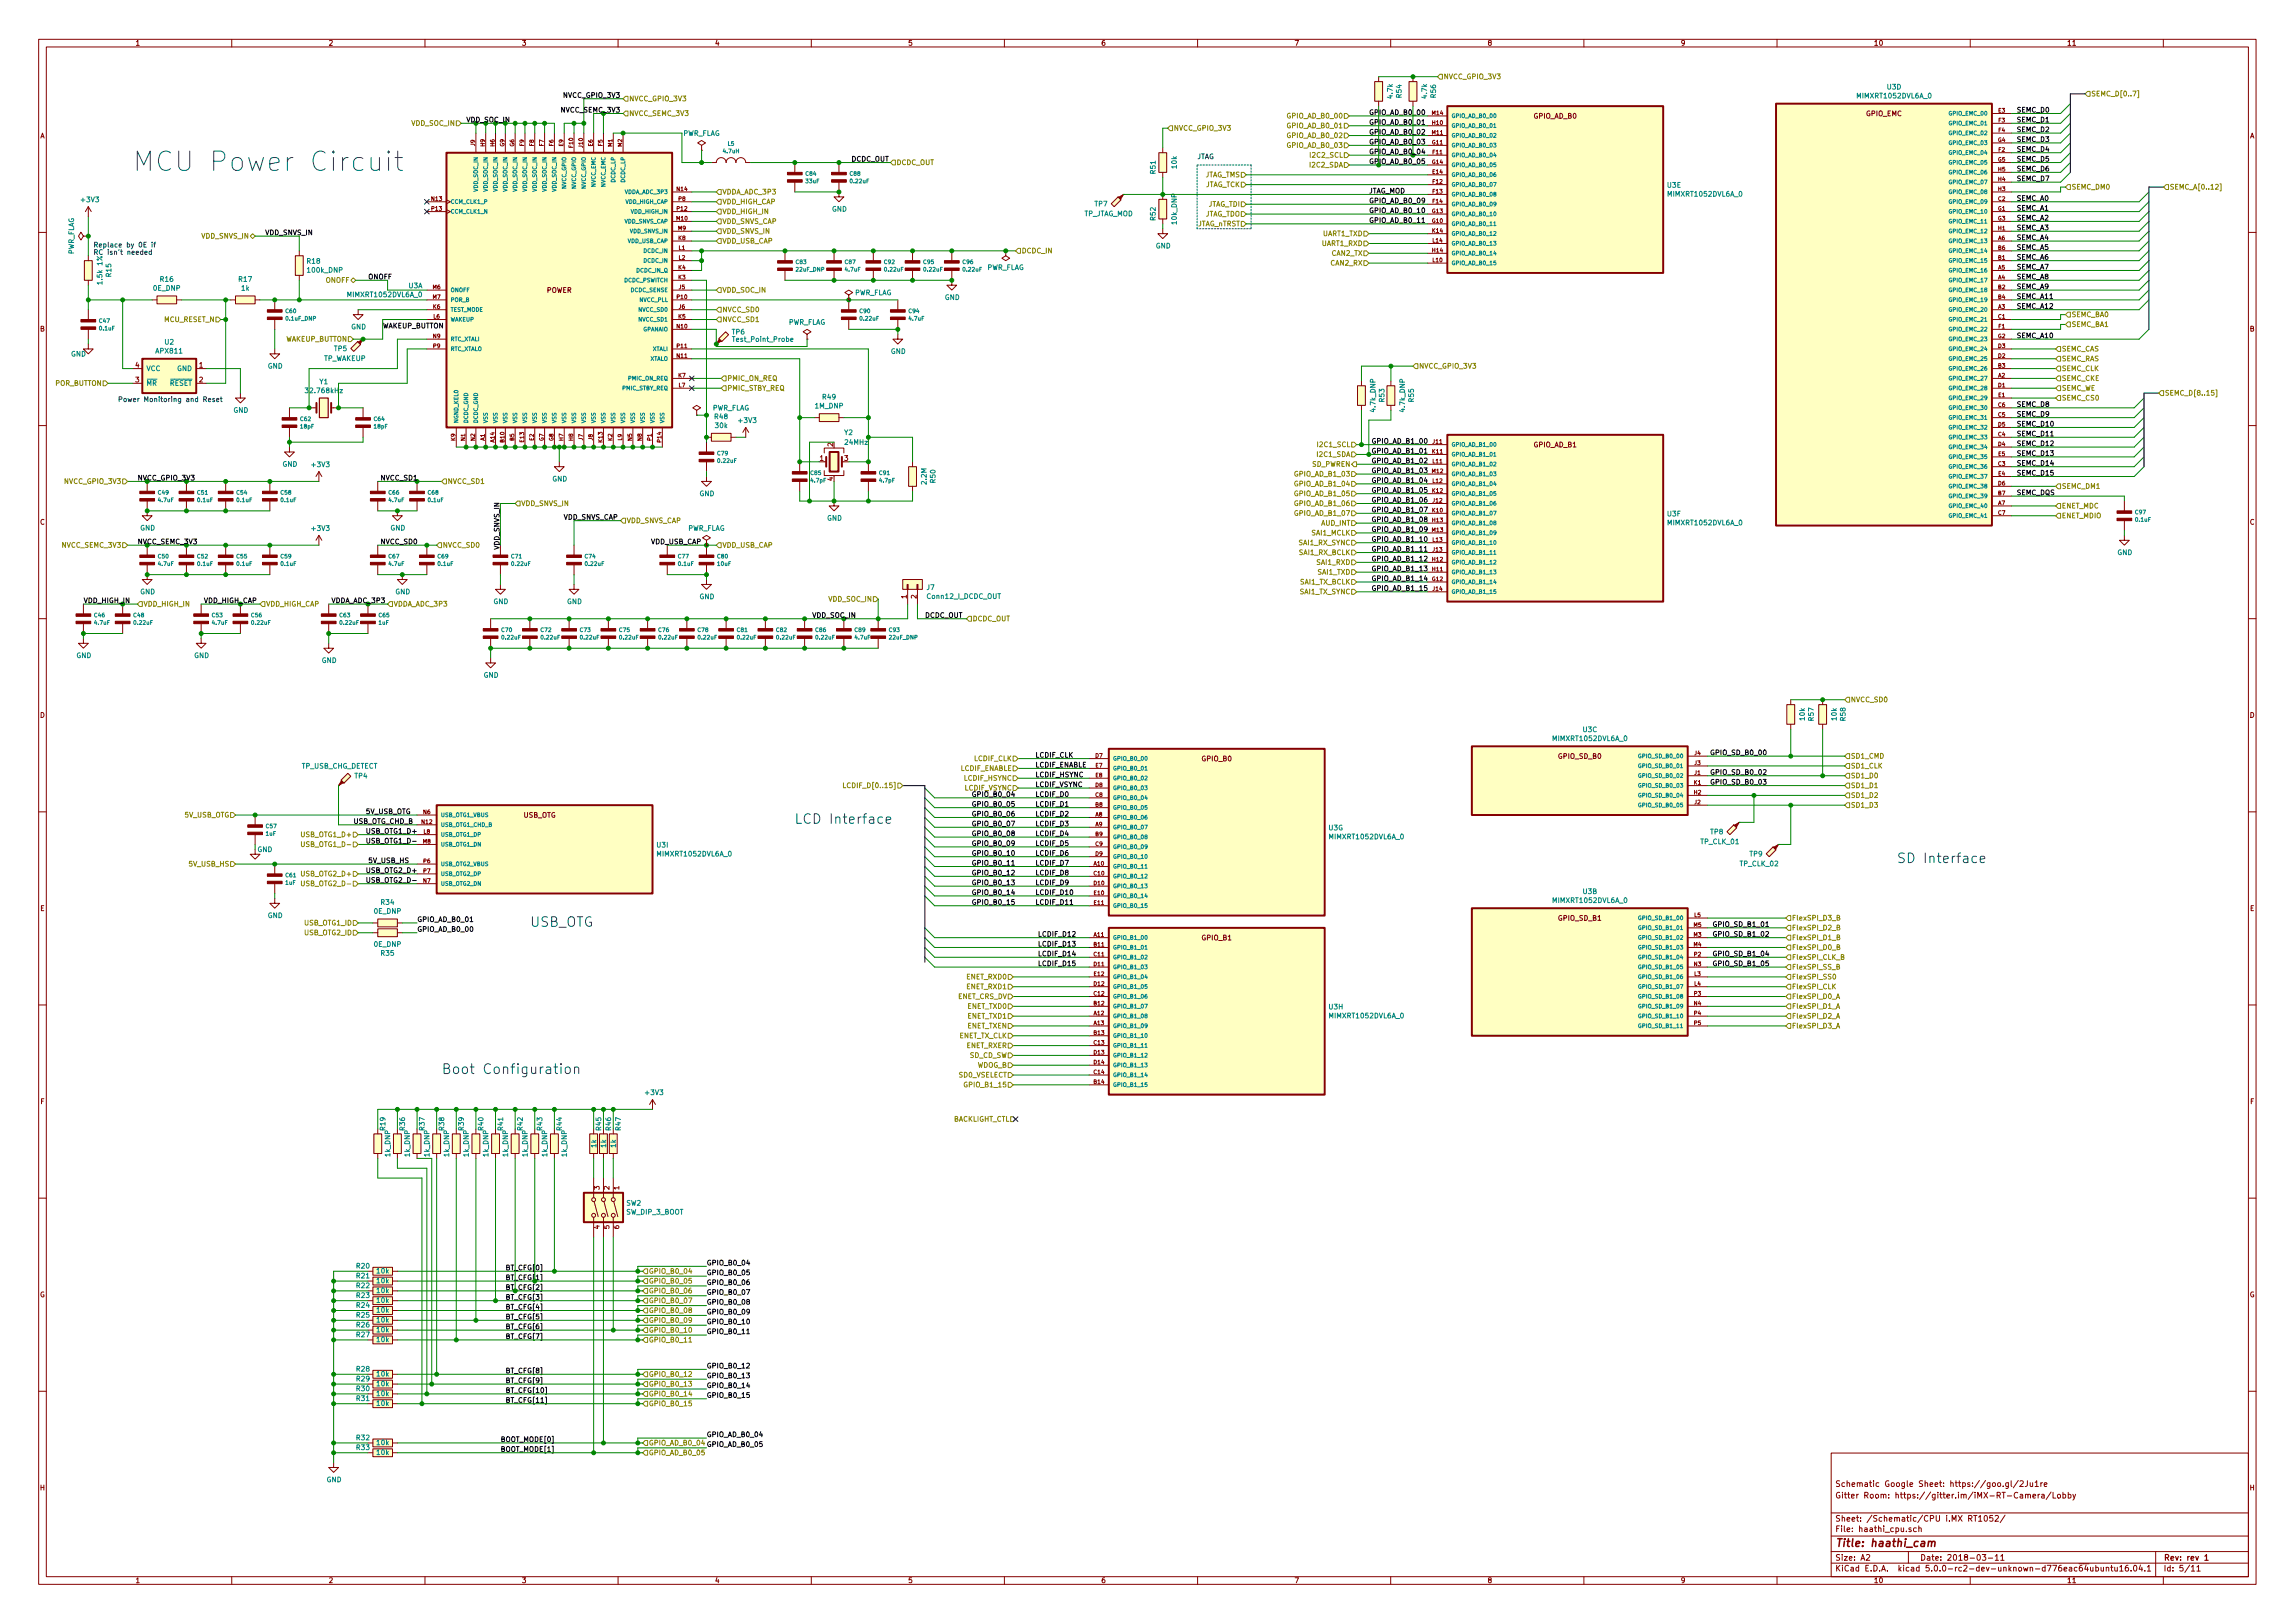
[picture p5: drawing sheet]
<svg xmlns="http://www.w3.org/2000/svg" width="594mm" height="420mm" viewBox="0 0 594 420" stroke-linecap="round" stroke-linejoin="round" font-family="sans-serif">
<defs><g id="words">
<text font-size="7" fill="#0000c2" x="34.3" y="44.4">MCU Power Circuit</text>
<g font-size="3.5" fill="#0000c2">
<text x="208.6" y="213.3">LCD Interface</text>
<text x="494.1" y="223.4">SD Interface</text>
<text x="136.9" y="239.9">USB_OTG</text>
<text x="114.3" y="278">Boot Configuration</text>
</g>
<text font-size="2.8" fill="#840000" x="475" y="400.4">Title: haathi_cam</text>
<g font-size="2.1" fill="#840000">
<text x="475" y="387.9">Gitter Room: https://gitter.im/iMX-RT-Camera/Lobby</text>
<text x="475" y="384.9">Schematic Google Sheet: https://goo.gl/2Ju1re</text>
<text x="475" y="393.9">Sheet: /Schematic/CPU i.MX RT1052/</text>
<text x="475" y="396.6">File: haathi_cpu.sch</text>
<text x="475" y="406.8">KiCad E.D.A. kicad 5.0.0-rc2-dev-unknown-d776eac64ubuntu16.04.1</text>
<text x="475" y="404">Size: A2</text>
<text x="497" y="404">Date: 2018-03-11</text>
<text x="560" y="404">Rev: rev 1</text>
<text x="560" y="406.8">Id: 5/11</text>
</g>
<g font-size="1.8" fill="#840000">
<text x="35" y="11.8">1</text>
<text x="85" y="11.8">2</text>
<text x="135" y="11.8">3</text>
<text x="185" y="11.8">4</text>
<text x="235" y="11.8">5</text>
<text x="285" y="11.8">6</text>
<text x="335" y="11.8">7</text>
<text x="385" y="11.8">8</text>
<text x="435" y="11.8">9</text>
<text x="485" y="11.8">10</text>
<text x="535" y="11.8">11</text>
<text x="10.4" y="35.8">A</text>
<text x="397" y="30.7">GPIO_AD_B0</text>
<text x="483" y="30.1">GPIO_EMC</text>
<text x="582.4" y="35.8">A</text>
<text x="141.5" y="75.8">POWER</text>
<text x="10.4" y="85.8">B</text>
<text x="582.4" y="85.8">B</text>
<text x="35.1" y="95.2">4</text>
<text x="51.6" y="95.2">1</text>
<text x="35.1" y="99">3</text>
<text x="51.6" y="99">2</text>
<text x="212.2" y="119.3">1</text>
<text x="215.6" y="115.6" transform="rotate(-90 215.6 115.6)">2</text>
<text x="218.6" y="119.3">3</text>
<text x="397" y="115.8">GPIO_AD_B1</text>
<text x="215.6" y="124.5" transform="rotate(-90 215.6 124.5)">4</text>
<text x="10.4" y="135.8">C</text>
<text x="582.4" y="135.8">C</text>
<text x="234.7" y="155" transform="rotate(-90 234.7 155)">1</text>
<text x="237.2" y="155" transform="rotate(-90 237.2 155)">2</text>
<text x="10.4" y="185.8">D</text>
<text x="582.4" y="185.8">D</text>
<text x="311.1" y="197.1">GPIO_B0</text>
<text x="403.4" y="196.4">GPIO_SD_B0</text>
<text x="135.4" y="211.7">USB_OTG</text>
<text x="10.4" y="235.8">E</text>
<text x="403.4" y="238.3">GPIO_SD_B1</text>
<text x="582.4" y="235.8">E</text>
<text x="311.1" y="243.4">GPIO_B1</text>
<text x="10.5" y="285.8">F</text>
<text x="582.5" y="285.8">F</text>
<text x="155.2" y="308" transform="rotate(-90 155.2 308)">3</text>
<text x="157.7" y="308" transform="rotate(-90 157.7 308)">2</text>
<text x="160.3" y="308" transform="rotate(-90 160.3 308)">1</text>
<text x="155.2" y="318.2" transform="rotate(-90 155.2 318.2)">4</text>
<text x="157.7" y="318.2" transform="rotate(-90 157.7 318.2)">5</text>
<text x="160.3" y="318.2" transform="rotate(-90 160.3 318.2)">6</text>
<text x="10.3" y="335.8">G</text>
<text x="582.3" y="335.8">G</text>
<text x="10.4" y="385.8">H</text>
<text x="582.4" y="385.8">H</text>
<text x="35" y="409.8">1</text>
<text x="85" y="409.8">2</text>
<text x="135" y="409.8">3</text>
<text x="185" y="409.8">4</text>
<text x="235" y="409.8">5</text>
<text x="285" y="409.8">6</text>
<text x="335" y="409.8">7</text>
<text x="385" y="409.8">8</text>
<text x="435" y="409.8">9</text>
<text x="485" y="409.8">10</text>
<text x="535" y="409.8">11</text>
</g>
<g font-size="1.8" fill="#848400">
<text x="373.6" y="20.5">NVCC_GPIO_3V3</text>
<text x="162.8" y="26.2">NVCC_GPIO_3V3</text>
<text x="541.3" y="24.9">SEMC_D[0..7]</text>
<text x="106.6" y="32.6">VDD_SOC_IN</text>
<text x="162.8" y="30">NVCC_SEMC_3V3</text>
<text x="303.8" y="33.8">NVCC_GPIO_3V3</text>
<text x="333.6" y="35.7">GPIO_AD_B0_02</text>
<text x="333.6" y="30.6">GPIO_AD_B0_00</text>
<text x="333.6" y="33.2">GPIO_AD_B0_01</text>
<text x="333.6" y="38.3">GPIO_AD_B0_03</text>
<text x="339.5" y="40.8">I2C2_SCL</text>
<text x="232" y="42.7">DCDC_OUT</text>
<text x="311.6" y="45.9">JTAG_TMS</text>
<text x="339.3" y="43.3">I2C2_SDA</text>
<text x="186.9" y="52.9">VDD_HIGH_CAP</text>
<text x="186.9" y="50.3">VDDA_ADC_3P3</text>
<text x="311.7" y="48.4">JTAG_TCK</text>
<text x="312.5" y="53.5">JTAG_TDI</text>
<text x="536.2" y="49.1">SEMC_DM0</text>
<text x="561.6" y="49.1">SEMC_A[0..12]</text>
<text x="186.9" y="58">VDD_SNVS_CAP</text>
<text x="186.9" y="55.4">VDD_HIGH_IN</text>
<text x="309.7" y="58.6">JTAG_nTRST</text>
<text x="311.6" y="56">JTAG_TDO</text>
<text x="52.2" y="61.8">VDD_SNVS_IN</text>
<text x="186.9" y="60.5">VDD_SNVS_IN</text>
<text x="186.9" y="63">VDD_USB_CAP</text>
<text x="264.4" y="65.6">DCDC_IN</text>
<text x="342.2" y="63.7">UART1_RXD</text>
<text x="342.4" y="61.1">UART1_TXD</text>
<text x="344.6" y="68.7">CAN2_RX</text>
<text x="344.8" y="66.2">CAN2_TX</text>
<text x="84.4" y="73.2">ONOFF</text>
<text x="186.9" y="75.7">VDD_SOC_IN</text>
<text x="42.5" y="83.4">MCU_RESET_N</text>
<text x="186.9" y="83.4">NVCC_SD1</text>
<text x="186.9" y="80.8">NVCC_SD0</text>
<text x="536.2" y="82.1">SEMC_BA0</text>
<text x="73.7" y="88.4">WAKEUP_BUTTON</text>
<text x="536.2" y="84.6">SEMC_BA1</text>
<text x="367.3" y="95.4">NVCC_GPIO_3V3</text>
<text x="533.7" y="91">SEMC_CAS</text>
<text x="533.7" y="93.5">SEMC_RAS</text>
<text x="14.2" y="99.9">POR_BUTTON</text>
<text x="188.2" y="98.6">PMIC_ON_REQ</text>
<text x="188.2" y="101.1">PMIC_STBY_REQ</text>
<text x="533.7" y="96.1">SEMC_CLK</text>
<text x="533.7" y="98.6">SEMC_CKE</text>
<text x="533.7" y="101.1">SEMC_WE</text>
<text x="533.7" y="103.7">SEMC_CS0</text>
<text x="560.3" y="102.4">SEMC_D[8..15]</text>
<text x="341.2" y="118.3">I2C1_SDA</text>
<text x="341.4" y="115.7">I2C1_SCL</text>
<text x="16.9" y="125.3">NVCC_GPIO_3V3</text>
<text x="115.8" y="125.3">NVCC_SD1</text>
<text x="335.5" y="123.4">GPIO_AD_B1_03</text>
<text x="335.5" y="125.9">GPIO_AD_B1_04</text>
<text x="339.6" y="120.8">SD_PWREN</text>
<text x="134.9" y="131">VDD_SNVS_IN</text>
<text x="335.5" y="128.4">GPIO_AD_B1_05</text>
<text x="335.5" y="131">GPIO_AD_B1_06</text>
<text x="533.7" y="126.5">SEMC_DM1</text>
<text x="533.7" y="131.6">ENET_MDC</text>
<text x="162.2" y="135.4">VDD_SNVS_CAP</text>
<text x="335.5" y="133.5">GPIO_AD_B1_07</text>
<text x="342" y="136.1">AUD_INT</text>
<text x="533.7" y="134.2">ENET_MDIO</text>
<text x="16.3" y="141.8">NVCC_SEMC_3V3</text>
<text x="114.6" y="141.8">NVCC_SD0</text>
<text x="186.9" y="141.8">VDD_USB_CAP</text>
<text x="336.4" y="141.1">SAI1_RX_SYNC</text>
<text x="336.4" y="143.7">SAI1_RX_BCLK</text>
<text x="339.6" y="138.6">SAI1_MCLK</text>
<text x="341" y="146.2">SAI1_RXD</text>
<text x="341.2" y="148.8">SAI1_TXD</text>
<text x="214.5" y="155.7">VDD_SOC_IN</text>
<text x="336.5" y="151.3">SAI1_TX_BCLK</text>
<text x="336.5" y="153.8">SAI1_TX_SYNC</text>
<text x="37.1" y="157">VDD_HIGH_IN</text>
<text x="68.8" y="157">VDD_HIGH_CAP</text>
<text x="101.9" y="157">VDDA_ADC_3P3</text>
<text x="251.7" y="160.8">DCDC_OUT</text>
<text x="479" y="181.8">NVCC_SD0</text>
<text x="252.2" y="197">LCDIF_CLK</text>
<text x="479" y="196.4">SD1_CMD</text>
<text x="248.5" y="199.6">LCDIF_ENABLE</text>
<text x="249.6" y="202.1">LCDIF_HSYNC</text>
<text x="479" y="198.9">SD1_CLK</text>
<text x="479" y="201.5">SD1_D0</text>
<text x="219.6" y="204">LCDIF_D[0..15]</text>
<text x="249.7" y="204.6">LCDIF_VSYNC</text>
<text x="479" y="204">SD1_D1</text>
<text x="479" y="206.5">SD1_D2</text>
<text x="479" y="209.1">SD1_D3</text>
<text x="47.7" y="211.6">5V_USB_OTG</text>
<text x="78.4" y="216.7">USB_OTG1_D+</text>
<text x="78.8" y="219.2">USB_OTG1_D-</text>
<text x="49.1" y="224.3">5V_USB_HS</text>
<text x="78.4" y="226.9">USB_OTG2_D+</text>
<text x="78.8" y="229.4">USB_OTG2_D-</text>
<text x="78.9" y="239.6">USB_OTG1_ID</text>
<text x="463.8" y="238.3">FlexSPI_D3_B</text>
<text x="78.9" y="242.1">USB_OTG2_ID</text>
<text x="463.8" y="240.8">FlexSPI_D2_B</text>
<text x="463.8" y="243.4">FlexSPI_D1_B</text>
<text x="463.8" y="245.9">FlexSPI_D0_B</text>
<text x="463.8" y="248.5">FlexSPI_CLK_B</text>
<text x="463.8" y="251">FlexSPI_SS_B</text>
<text x="250.3" y="253.5">ENET_RXD0</text>
<text x="250.3" y="256.1">ENET_RXD1</text>
<text x="463.8" y="253.5">FlexSPI_SS0</text>
<text x="463.8" y="256.1">FlexSPI_CLK</text>
<text x="247.9" y="258.6">ENET_CRS_DV</text>
<text x="250.5" y="261.2">ENET_TXD0</text>
<text x="250.5" y="263.7">ENET_TXD1</text>
<text x="463.8" y="258.6">FlexSPI_D0_A</text>
<text x="463.8" y="261.2">FlexSPI_D1_A</text>
<text x="463.8" y="263.7">FlexSPI_D2_A</text>
<text x="248.2" y="268.8">ENET_TX_CLK</text>
<text x="250.3" y="266.2">ENET_TXEN</text>
<text x="463.8" y="266.2">FlexSPI_D3_A</text>
<text x="250.1" y="271.3">ENET_RXER</text>
<text x="250.9" y="273.9">SD_CD_SW</text>
<text x="248.2" y="278.9">SD0_VSELECT</text>
<text x="250.1" y="281.5">GPIO_B1_15</text>
<text x="252.8" y="276.4">WDOG_B</text>
<text x="246.5" y="290.4">BACKLIGHT_CTL</text>
<text x="167.9" y="329.7">GPIO_B0_04</text>
<text x="167.9" y="332.3">GPIO_B0_05</text>
<text x="167.9" y="334.8">GPIO_B0_06</text>
<text x="167.9" y="337.4">GPIO_B0_07</text>
<text x="167.9" y="339.9">GPIO_B0_08</text>
<text x="167.9" y="342.4">GPIO_B0_09</text>
<text x="167.9" y="345">GPIO_B0_10</text>
<text x="167.9" y="347.5">GPIO_B0_11</text>
<text x="167.9" y="356.4">GPIO_B0_12</text>
<text x="167.9" y="358.9">GPIO_B0_13</text>
<text x="167.9" y="361.5">GPIO_B0_14</text>
<text x="167.9" y="364">GPIO_B0_15</text>
<text x="167.9" y="376.7">GPIO_AD_B0_05</text>
</g>
<g font-size="1.8" fill="#008484">
<text x="488.5" y="23.2">U3D</text>
<text x="360.5" y="25.4" transform="rotate(-90 360.5 25.4)">4.7k</text>
<text x="362.8" y="25.3" transform="rotate(-90 362.8 25.3)">R54</text>
<text x="369.4" y="25.4" transform="rotate(-90 369.4 25.4)">4.7k</text>
<text x="371.7" y="25.3" transform="rotate(-90 371.7 25.3)">R56</text>
<text x="481" y="25.5">MIMXRT1052DVL6A_0</text>
<text x="176.7" y="35.2">PWR_FLAG</text>
<text x="299.1" y="44.9" transform="rotate(-90 299.1 44.9)">R51</text>
<text x="304.6" y="43.6" transform="rotate(-90 304.6 43.6)">10k</text>
<text x="21.2" y="52.3">+3V3</text>
<text x="283.4" y="53.4">TP7</text>
<text x="431.6" y="48.6">U3E</text>
<text x="432" y="50.9">MIMXRT1052DVL6A_0</text>
<text x="215.3" y="54.8">GND</text>
<text x="280.5" y="56">TP_JTAG_MOD</text>
<text x="299.1" y="57" transform="rotate(-90 299.1 57)">R52</text>
<text x="304.6" y="58" transform="rotate(-90 304.6 58)">10k_DNP</text>
<text x="299.2" y="64.3">GND</text>
<text x="19.2" y="66.1" transform="rotate(-90 19.2 66.1)">PWR_FLAG</text>
<text x="28.8" y="71.6" transform="rotate(-90 28.8 71.6)">R15</text>
<text x="79.5" y="68.3">R18</text>
<text x="79.8" y="70.6">100k_DNP</text>
<text x="255.4" y="69.9">PWR_FLAG</text>
<text x="26.5" y="73.3" transform="rotate(-90 26.5 73.3)">1.5k 1%</text>
<text x="39.7" y="75.3">0E_DNP</text>
<text x="41.5" y="72.9">R16</text>
<text x="61.8" y="72.9">R17</text>
<text x="62.5" y="75.3">1k</text>
<text x="90.2" y="76.9">MIMXRT1052DVL6A_0</text>
<text x="105.8" y="74.6">U3A</text>
<text x="221.1" y="76.4">PWR_FLAG</text>
<text x="244.6" y="77.6">GND</text>
<text x="42.7" y="89.2">U2</text>
<text x="90.9" y="85.3">GND</text>
<text x="189.5" y="86.6">TP6</text>
<text x="190" y="88.5">Test_Point_Probe</text>
<text x="204" y="84.1">PWR_FLAG</text>
<text x="18.4" y="92.3">GND</text>
<text x="40.5" y="91.5">APX811</text>
<text x="69.3" y="95.4">GND</text>
<text x="83.7" y="93.4">TP_WAKEUP</text>
<text x="86.5" y="90.9">TP5</text>
<text x="230.6" y="91.6">GND</text>
<text x="37.8" y="99.9">MR</text>
<text x="37.8" y="96.1">VCC</text>
<text x="43.9" y="99.9">RESET</text>
<text x="45.8" y="96.1">GND</text>
<text x="79.6" y="101.8">32.768kHz</text>
<text x="82.8" y="99.5">Y1</text>
<text x="60.4" y="106.8">GND</text>
<text x="184.3" y="106.3">PWR_FLAG</text>
<text x="211" y="105.7">1M_DNP</text>
<text x="213" y="103.4">R49</text>
<text x="356.1" y="106.5" transform="rotate(-90 356.1 106.5)">4.7k_DNP</text>
<text x="358.4" y="104" transform="rotate(-90 358.4 104)">R53</text>
<text x="363.7" y="106.5" transform="rotate(-90 363.7 106.5)">4.7k_DNP</text>
<text x="366" y="104" transform="rotate(-90 366 104)">R55</text>
<text x="185" y="108.5">R48</text>
<text x="185.2" y="110.8">30k</text>
<text x="191.3" y="109.5">+3V3</text>
<text x="218.6" y="112.6">Y2</text>
<text x="218.8" y="115.2">24MHz</text>
<text x="73.1" y="120.8">GND</text>
<text x="80.8" y="120.9">+3V3</text>
<text x="143" y="124.6">GND</text>
<text x="239.9" y="125.3" transform="rotate(-90 239.9 125.3)">2.2M</text>
<text x="242.2" y="125" transform="rotate(-90 242.2 125)">R50</text>
<text x="181.1" y="128.4">GND</text>
<text x="36.3" y="137.3">GND</text>
<text x="80.8" y="137.4">+3V3</text>
<text x="101" y="137.3">GND</text>
<text x="177.9" y="137.4">PWR_FLAG</text>
<text x="214.1" y="134.8">GND</text>
<text x="431.6" y="133.7">U3F</text>
<text x="432" y="136">MIMXRT1052DVL6A_0</text>
<text x="548.1" y="143.7">GND</text>
<text x="36.3" y="153.8">GND</text>
<text x="102.3" y="153.8">GND</text>
<text x="181.1" y="155.1">GND</text>
<text x="239.9" y="152.7">J7</text>
<text x="240.1" y="155">Conn12_I_DCDC_OUT</text>
<text x="127.7" y="156.4">GND</text>
<text x="146.8" y="156.4">GND</text>
<text x="19.8" y="170.3">GND</text>
<text x="50.2" y="170.3">GND</text>
<text x="83.3" y="171.6">GND</text>
<text x="125.2" y="175.4">GND</text>
<text x="402.2" y="191.8">MIMXRT1052DVL6A_0</text>
<text x="409.8" y="189.5">U3C</text>
<text x="467.2" y="186.4" transform="rotate(-90 467.2 186.4)">10k</text>
<text x="469.5" y="186.6" transform="rotate(-90 469.5 186.6)">R57</text>
<text x="475.4" y="186.4" transform="rotate(-90 475.4 186.4)">10k</text>
<text x="477.7" y="186.6" transform="rotate(-90 477.7 186.6)">R58</text>
<text x="78" y="199">TP_USB_CHG_DETECT</text>
<text x="91.8" y="201.5">TP4</text>
<text x="344" y="215">U3G</text>
<text x="442.8" y="216">TP8</text>
<text x="66.6" y="220.6">GND</text>
<text x="170.1" y="219.4">U3I</text>
<text x="170.4" y="221.7">MIMXRT1052DVL6A_0</text>
<text x="344.4" y="217.3">MIMXRT1052DVL6A_0</text>
<text x="440.3" y="218.5">TP_CLK_01</text>
<text x="452.9" y="221.7">TP9</text>
<text x="450.5" y="224.2">TP_CLK_02</text>
<text x="402.2" y="233.7">MIMXRT1052DVL6A_0</text>
<text x="409.8" y="231.4">U3B</text>
<text x="69.3" y="237.7">GND</text>
<text x="96.9" y="236.5">0E_DNP</text>
<text x="98.7" y="234.2">R34</text>
<text x="96.9" y="245.1">0E_DNP</text>
<text x="98.7" y="247.4">R35</text>
<text x="344" y="261.3">U3H</text>
<text x="344.4" y="263.6">MIMXRT1052DVL6A_0</text>
<text x="167.2" y="283.5">+3V3</text>
<text x="99.7" y="292.6" transform="rotate(-90 99.7 292.6)">R19</text>
<text x="104.8" y="292.6" transform="rotate(-90 104.8 292.6)">R36</text>
<text x="109.9" y="292.6" transform="rotate(-90 109.9 292.6)">R37</text>
<text x="115" y="292.6" transform="rotate(-90 115 292.6)">R38</text>
<text x="120.1" y="292.6" transform="rotate(-90 120.1 292.6)">R39</text>
<text x="125.1" y="292.6" transform="rotate(-90 125.1 292.6)">R40</text>
<text x="130.2" y="292.6" transform="rotate(-90 130.2 292.6)">R41</text>
<text x="135.3" y="292.6" transform="rotate(-90 135.3 292.6)">R42</text>
<text x="140.4" y="292.6" transform="rotate(-90 140.4 292.6)">R43</text>
<text x="145.5" y="292.6" transform="rotate(-90 145.5 292.6)">R44</text>
<text x="155.6" y="292.6" transform="rotate(-90 155.6 292.6)">R45</text>
<text x="158.2" y="292.6" transform="rotate(-90 158.2 292.6)">R46</text>
<text x="160.7" y="292.6" transform="rotate(-90 160.7 292.6)">R47</text>
<text x="101" y="299.4" transform="rotate(-90 101 299.4)">1k_DNP</text>
<text x="106.1" y="299.4" transform="rotate(-90 106.1 299.4)">1k_DNP</text>
<text x="111.2" y="299.4" transform="rotate(-90 111.2 299.4)">1k_DNP</text>
<text x="116.3" y="299.4" transform="rotate(-90 116.3 299.4)">1k_DNP</text>
<text x="121.3" y="299.4" transform="rotate(-90 121.3 299.4)">1k_DNP</text>
<text x="126.4" y="299.4" transform="rotate(-90 126.4 299.4)">1k_DNP</text>
<text x="131.5" y="299.4" transform="rotate(-90 131.5 299.4)">1k_DNP</text>
<text x="136.6" y="299.4" transform="rotate(-90 136.6 299.4)">1k_DNP</text>
<text x="141.7" y="299.4" transform="rotate(-90 141.7 299.4)">1k_DNP</text>
<text x="146.7" y="299.4" transform="rotate(-90 146.7 299.4)">1k_DNP</text>
<text x="154.4" y="297" transform="rotate(-90 154.4 297)">1k</text>
<text x="156.9" y="297" transform="rotate(-90 156.9 297)">1k</text>
<text x="159.4" y="297" transform="rotate(-90 159.4 297)">1k</text>
<text x="162.1" y="314.4">SW_DIP_3_BOOT</text>
<text x="162.2" y="312.1">SW2</text>
<text x="92.3" y="328.4">R20</text>
<text x="97.6" y="329.7">10k</text>
<text x="92.3" y="330.9">R21</text>
<text x="92.3" y="333.5">R22</text>
<text x="97.6" y="332.2">10k</text>
<text x="97.6" y="334.7">10k</text>
<text x="92.3" y="336">R23</text>
<text x="92.3" y="338.5">R24</text>
<text x="92.3" y="341.1">R25</text>
<text x="97.6" y="337.3">10k</text>
<text x="97.6" y="339.8">10k</text>
<text x="92.3" y="343.6">R26</text>
<text x="92.3" y="346.2">R27</text>
<text x="97.6" y="342.4">10k</text>
<text x="97.6" y="344.9">10k</text>
<text x="97.6" y="347.4">10k</text>
<text x="92.3" y="355.1">R28</text>
<text x="92.3" y="357.6">R29</text>
<text x="97.6" y="356.3">10k</text>
<text x="97.6" y="358.9">10k</text>
<text x="92.3" y="360.1">R30</text>
<text x="92.3" y="362.7">R31</text>
<text x="97.6" y="361.4">10k</text>
<text x="97.6" y="363.9">10k</text>
<text x="92.3" y="372.8">R32</text>
<text x="92.3" y="375.4">R33</text>
<text x="97.6" y="374.1">10k</text>
<text x="97.6" y="376.6">10k</text>
<text x="84.5" y="383.7">GND</text>
</g>
<g font-size="1.8">
<text x="145.4" y="29.1">NVCC_SEMC_3V3</text>
<text x="146.1" y="25.3">NVCC_GPIO_3V3</text>
<text x="354.3" y="29.8">GPIO_AD_B0_00</text>
<text x="522" y="29.1">SEMC_D0</text>
<text x="120.6" y="31.7">VDD_SOC_IN</text>
<text x="354.3" y="32.3">GPIO_AD_B0_01</text>
<text x="354.3" y="34.8">GPIO_AD_B0_02</text>
<text x="522" y="31.7">SEMC_D1</text>
<text x="522" y="34.2">SEMC_D2</text>
<text x="220.3" y="41.8">DCDC_OUT</text>
<text x="354.3" y="37.4">GPIO_AD_B0_03</text>
<text x="354.3" y="39.9">GPIO_AD_B0_04</text>
<text x="522" y="36.7">SEMC_D3</text>
<text x="522" y="39.3">SEMC_D4</text>
<text x="522" y="41.8">SEMC_D5</text>
<text x="354.3" y="42.5">GPIO_AD_B0_05</text>
<text x="522" y="44.4">SEMC_D6</text>
<text x="522" y="46.9">SEMC_D7</text>
<text x="354.3" y="50.1">JTAG_MOD</text>
<text x="354.3" y="52.6">GPIO_AD_B0_09</text>
<text x="522" y="52">SEMC_A0</text>
<text x="354.3" y="55.2">GPIO_AD_B0_10</text>
<text x="354.3" y="57.7">GPIO_AD_B0_11</text>
<text x="522" y="54.5">SEMC_A1</text>
<text x="522" y="57.1">SEMC_A2</text>
<text x="522" y="59.6">SEMC_A3</text>
<text x="68.6" y="60.9">VDD_SNVS_IN</text>
<text x="522" y="62.1">SEMC_A4</text>
<text x="522" y="64.7">SEMC_A5</text>
<text x="522" y="67.2">SEMC_A6</text>
<text x="522" y="69.8">SEMC_A7</text>
<text x="95.2" y="72.3">ONOFF</text>
<text x="522" y="72.3">SEMC_A8</text>
<text x="522" y="74.8">SEMC_A9</text>
<text x="522" y="77.4">SEMC_A11</text>
<text x="522" y="79.9">SEMC_A12</text>
<text x="99.1" y="85">WAKEUP_BUTTON</text>
<text x="522" y="87.5">SEMC_A10</text>
<text x="522" y="105.3">SEMC_D8</text>
<text x="522" y="107.9">SEMC_D9</text>
<text x="522" y="110.4">SEMC_D10</text>
<text x="522" y="112.9">SEMC_D11</text>
<text x="355" y="114.9">GPIO_AD_B1_00</text>
<text x="355" y="117.4">GPIO_AD_B1_01</text>
<text x="355" y="119.9">GPIO_AD_B1_02</text>
<text x="522" y="115.5">SEMC_D12</text>
<text x="522" y="118">SEMC_D13</text>
<text x="35.6" y="124.4">NVCC_GPIO_3V3</text>
<text x="98.4" y="124.4">NVCC_SD1</text>
<text x="355" y="122.5">GPIO_AD_B1_03</text>
<text x="355" y="125">GPIO_AD_B1_04</text>
<text x="522" y="120.6">SEMC_D14</text>
<text x="522" y="123.1">SEMC_D15</text>
<text x="355" y="127.6">GPIO_AD_B1_05</text>
<text x="355" y="130.1">GPIO_AD_B1_06</text>
<text x="522" y="128.2">SEMC_DQS</text>
<text x="145.8" y="134.5">VDD_SNVS_CAP</text>
<text x="355" y="132.6">GPIO_AD_B1_07</text>
<text x="355" y="135.2">GPIO_AD_B1_08</text>
<text x="355" y="137.7">GPIO_AD_B1_09</text>
<text x="35.6" y="140.9">NVCC_SEMC_3V3</text>
<text x="98.4" y="140.9">NVCC_SD0</text>
<text x="129.3" y="142.4" transform="rotate(-90 129.3 142.4)">VDD_SNVS_IN</text>
<text x="168.5" y="140.9">VDD_USB_CAP</text>
<text x="355" y="140.3">GPIO_AD_B1_10</text>
<text x="355" y="142.8">GPIO_AD_B1_11</text>
<text x="355" y="145.3">GPIO_AD_B1_12</text>
<text x="355" y="147.9">GPIO_AD_B1_13</text>
<text x="355" y="150.4">GPIO_AD_B1_14</text>
<text x="355" y="153">GPIO_AD_B1_15</text>
<text x="21.6" y="156.1">VDD_HIGH_IN</text>
<text x="52.7" y="156.1">VDD_HIGH_CAP</text>
<text x="85.7" y="156.1">VDDA_ADC_3P3</text>
<text x="210.2" y="159.9">VDD_SOC_IN</text>
<text x="239.4" y="159.9">DCDC_OUT</text>
<text x="268" y="196.1">LCDIF_CLK</text>
<text x="442.6" y="195.5">GPIO_SD_B0_00</text>
<text x="268" y="198.7">LCDIF_ENABLE</text>
<text x="268" y="201.2">LCDIF_HSYNC</text>
<text x="268" y="203.8">LCDIF_VSYNC</text>
<text x="442.6" y="200.6">GPIO_SD_B0_02</text>
<text x="442.6" y="203.1">GPIO_SD_B0_03</text>
<text x="251.5" y="206.3">GPIO_B0_04</text>
<text x="251.5" y="208.8">GPIO_B0_05</text>
<text x="268" y="206.3">LCDIF_D0</text>
<text x="268" y="208.8">LCDIF_D1</text>
<text x="91.4" y="213.3">USB_OTG_CHD_B</text>
<text x="94.6" y="210.7">5V_USB_OTG</text>
<text x="94.6" y="215.8">USB_OTG1_D+</text>
<text x="251.5" y="211.4">GPIO_B0_06</text>
<text x="251.5" y="213.9">GPIO_B0_07</text>
<text x="268" y="211.4">LCDIF_D2</text>
<text x="268" y="213.9">LCDIF_D3</text>
<text x="94.6" y="218.4">USB_OTG1_D-</text>
<text x="251.5" y="216.5">GPIO_B0_08</text>
<text x="251.5" y="219">GPIO_B0_09</text>
<text x="251.5" y="221.5">GPIO_B0_10</text>
<text x="268" y="216.5">LCDIF_D4</text>
<text x="268" y="219">LCDIF_D5</text>
<text x="268" y="221.5">LCDIF_D6</text>
<text x="94.6" y="226">USB_OTG2_D+</text>
<text x="95.2" y="223.4">5V_USB_HS</text>
<text x="251.5" y="224.1">GPIO_B0_11</text>
<text x="251.5" y="226.6">GPIO_B0_12</text>
<text x="268" y="224.1">LCDIF_D7</text>
<text x="268" y="226.6">LCDIF_D8</text>
<text x="94.6" y="228.5">USB_OTG2_D-</text>
<text x="251.5" y="229.2">GPIO_B0_13</text>
<text x="251.5" y="231.7">GPIO_B0_14</text>
<text x="268" y="229.2">LCDIF_D9</text>
<text x="268" y="231.7">LCDIF_D10</text>
<text x="107.9" y="238.7">GPIO_AD_B0_01</text>
<text x="251.5" y="234.2">GPIO_B0_15</text>
<text x="268" y="234.2">LCDIF_D11</text>
<text x="443.2" y="239.9">GPIO_SD_B1_01</text>
<text x="107.9" y="241.2">GPIO_AD_B0_00</text>
<text x="268.6" y="242.5">LCDIF_D12</text>
<text x="268.6" y="245">LCDIF_D13</text>
<text x="443.2" y="242.5">GPIO_SD_B1_02</text>
<text x="268.6" y="247.6">LCDIF_D14</text>
<text x="268.6" y="250.1">LCDIF_D15</text>
<text x="443.2" y="247.6">GPIO_SD_B1_04</text>
<text x="443.2" y="250.1">GPIO_SD_B1_05</text>
<text x="130.8" y="328.8">BT_CFG[0]</text>
<text x="182.9" y="327.6">GPIO_B0_04</text>
<text x="182.9" y="330.1">GPIO_B0_05</text>
<text x="182.9" y="332.7">GPIO_B0_06</text>
<text x="182.9" y="335.2">GPIO_B0_07</text>
<text x="130.8" y="336.5">BT_CFG[3]</text>
<text x="130.8" y="339">BT_CFG[4]</text>
<text x="130.8" y="341.5">BT_CFG[5]</text>
<text x="182.9" y="337.7">GPIO_B0_08</text>
<text x="182.9" y="340.3">GPIO_B0_09</text>
<text x="130.8" y="344.1">BT_CFG[6]</text>
<text x="130.8" y="346.6">BT_CFG[7]</text>
<text x="182.9" y="342.8">GPIO_B0_10</text>
<text x="182.9" y="345.4">GPIO_B0_11</text>
<text x="130.8" y="355.5">BT_CFG[8]</text>
<text x="130.8" y="358.1">BT_CFG[9]</text>
<text x="182.9" y="354.2">GPIO_B0_12</text>
<text x="182.9" y="356.8">GPIO_B0_13</text>
<text x="182.9" y="359.3">GPIO_B0_14</text>
<text x="130.8" y="360.6">BT_CFG[10]</text>
<text x="130.8" y="363.1">BT_CFG[11]</text>
<text x="182.9" y="361.9">GPIO_B0_15</text>
<text x="129.5" y="373.3">BOOT_MODE[0]</text>
<text x="129.5" y="375.8">BOOT_MODE[1]</text>
<text x="167.9" y="374.2">GPIO_AD_B0_04 GPIO_AD_B0_05</text>
<text x="182.9" y="372">GPIO_AD_B0_04</text>
</g>
<g font-size="1.8" fill="#0000c2">
<text x="309.9" y="41.2">JTAG</text>
<text x="24.1" y="64.1">Replace by 0E if</text>
<text x="24.1" y="66">RC isn't needed</text>
<text x="30.5" y="104.1">Power Monitoring and Reset</text>
</g>
<g font-size="1.8" fill="#008400">
<text x="130.8" y="331.4">BT_CFG[1]</text>
<text x="130.8" y="333.9">BT_CFG[2]</text>
</g>
<g font-size="1.4" fill="#840000">
<text x="370.7" y="29.8">M14</text>
<text x="517.3" y="29.1">E3</text>
<text x="370.7" y="34.8">M11</text>
<text x="370.8" y="32.3">H10</text>
<text x="517.3" y="31.7">F3</text>
<text x="517.3" y="34.2">F4</text>
<text x="122.9" y="37.8" transform="rotate(-90 122.9 37.8)">J9</text>
<text x="125.5" y="37.9" transform="rotate(-90 125.5 37.9)">H9</text>
<text x="128" y="37.9" transform="rotate(-90 128 37.9)">H6</text>
<text x="130.6" y="37.9" transform="rotate(-90 130.6 37.9)">G9</text>
<text x="133.1" y="37.9" transform="rotate(-90 133.1 37.9)">G6</text>
<text x="135.6" y="37.8" transform="rotate(-90 135.6 37.8)">F9</text>
<text x="138.2" y="37.8" transform="rotate(-90 138.2 37.8)">F8</text>
<text x="140.7" y="37.8" transform="rotate(-90 140.7 37.8)">F7</text>
<text x="143.3" y="37.8" transform="rotate(-90 143.3 37.8)">F6</text>
<text x="145.8" y="37.9" transform="rotate(-90 145.8 37.9)">E9</text>
<text x="148.3" y="38.2" transform="rotate(-90 148.3 38.2)">F10</text>
<text x="150.9" y="38.2" transform="rotate(-90 150.9 38.2)">J10</text>
<text x="153.4" y="37.9" transform="rotate(-90 153.4 37.9)">E6</text>
<text x="156" y="37.8" transform="rotate(-90 156 37.8)">F5</text>
<text x="158.5" y="38" transform="rotate(-90 158.5 38)">M1</text>
<text x="161" y="38" transform="rotate(-90 161 38)">M2</text>
<text x="370.8" y="37.4">G11</text>
<text x="370.9" y="39.9">F11</text>
<text x="517.2" y="36.7">G4</text>
<text x="517.2" y="41.8">G5</text>
<text x="517.3" y="39.3">F2</text>
<text x="370.8" y="42.5">G14</text>
<text x="370.9" y="45">E14</text>
<text x="370.9" y="47.5">F12</text>
<text x="517.3" y="46.9">H4</text>
<text x="517.3" y="44.4">H5</text>
<text x="111.7" y="52">N13</text>
<text x="175.2" y="49.4">N14</text>
<text x="175.7" y="52">P8</text>
<text x="370.9" y="50.1">F13</text>
<text x="370.9" y="52.6">F14</text>
<text x="517.3" y="52">C2</text>
<text x="517.3" y="49.4">H3</text>
<text x="111.8" y="54.5">P13</text>
<text x="175.2" y="57.1">M10</text>
<text x="175.3" y="54.5">P12</text>
<text x="175.6" y="59.6">M9</text>
<text x="370.8" y="57.7">G10</text>
<text x="370.8" y="55.2">G13</text>
<text x="517.2" y="54.5">G1</text>
<text x="517.2" y="57.1">G3</text>
<text x="517.3" y="59.6">H1</text>
<text x="175.6" y="62.1">K8</text>
<text x="175.7" y="64.7">L1</text>
<text x="370.8" y="65.3">H14</text>
<text x="370.8" y="60.2">K14</text>
<text x="370.9" y="62.8">L14</text>
<text x="517.3" y="62.1">A6</text>
<text x="517.3" y="64.7">B6</text>
<text x="175.6" y="69.8">K4</text>
<text x="175.7" y="67.2">L2</text>
<text x="370.9" y="67.9">L10</text>
<text x="517.3" y="69.8">A5</text>
<text x="517.3" y="67.2">B1</text>
<text x="112.1" y="74.8">M6</text>
<text x="112.1" y="77.4">M7</text>
<text x="175.3" y="77.4">P10</text>
<text x="175.6" y="72.3">K3</text>
<text x="175.7" y="74.8">J5</text>
<text x="517.3" y="72.3">A4</text>
<text x="517.3" y="74.8">B2</text>
<text x="517.3" y="77.4">B4</text>
<text x="112.1" y="79.9">K6</text>
<text x="112.2" y="82.5">L6</text>
<text x="175.6" y="82.5">K5</text>
<text x="175.7" y="79.9">J6</text>
<text x="517.3" y="79.9">A3</text>
<text x="517.3" y="82.5">C1</text>
<text x="112.1" y="87.5">N9</text>
<text x="175.2" y="85">N10</text>
<text x="517.2" y="87.5">G2</text>
<text x="517.3" y="85">F1</text>
<text x="112.2" y="90.1">P9</text>
<text x="175.2" y="92.6">N11</text>
<text x="175.3" y="90.1">P11</text>
<text x="517.3" y="95.2">B3</text>
<text x="517.3" y="92.6">D2</text>
<text x="517.3" y="90.1">D3</text>
<text x="175.6" y="97.7">K7</text>
<text x="175.7" y="100.2">L7</text>
<text x="517.3" y="97.7">A2</text>
<text x="517.3" y="100.2">D1</text>
<text x="517.3" y="107.9">C5</text>
<text x="517.3" y="105.3">C6</text>
<text x="517.3" y="102.8">E1</text>
<text x="150.9" y="114" transform="rotate(-90 150.9 114)">J7</text>
<text x="153.4" y="114" transform="rotate(-90 153.4 114)">J8</text>
<text x="517.3" y="112.9">C4</text>
<text x="517.3" y="110.4">D5</text>
<text x="117.9" y="114.1" transform="rotate(-90 117.9 114.1)">K9</text>
<text x="120.4" y="114.1" transform="rotate(-90 120.4 114.1)">N1</text>
<text x="122.9" y="114.1" transform="rotate(-90 122.9 114.1)">N2</text>
<text x="125.5" y="114.1" transform="rotate(-90 125.5 114.1)">A1</text>
<text x="128" y="114.5" transform="rotate(-90 128 114.5)">A14</text>
<text x="130.6" y="114.5" transform="rotate(-90 130.6 114.5)">B10</text>
<text x="133.1" y="114.1" transform="rotate(-90 133.1 114.1)">B5</text>
<text x="135.6" y="114.4" transform="rotate(-90 135.6 114.4)">E13</text>
<text x="138.2" y="114.1" transform="rotate(-90 138.2 114.1)">E2</text>
<text x="140.7" y="114.1" transform="rotate(-90 140.7 114.1)">G7</text>
<text x="143.3" y="114.1" transform="rotate(-90 143.3 114.1)">G8</text>
<text x="145.8" y="114.1" transform="rotate(-90 145.8 114.1)">H7</text>
<text x="148.3" y="114.1" transform="rotate(-90 148.3 114.1)">H8</text>
<text x="156" y="114.5" transform="rotate(-90 156 114.5)">K13</text>
<text x="158.5" y="114.1" transform="rotate(-90 158.5 114.1)">K2</text>
<text x="161" y="114" transform="rotate(-90 161 114)">L9</text>
<text x="163.6" y="114.1" transform="rotate(-90 163.6 114.1)">N5</text>
<text x="166.1" y="114.1" transform="rotate(-90 166.1 114.1)">N8</text>
<text x="168.7" y="114.1" transform="rotate(-90 168.7 114.1)">P1</text>
<text x="171.2" y="114.4" transform="rotate(-90 171.2 114.4)">P14</text>
<text x="370.8" y="117.4">K11</text>
<text x="370.9" y="119.9">L11</text>
<text x="370.9" y="114.9">J11</text>
<text x="517.3" y="115.5">D4</text>
<text x="517.3" y="118">E5</text>
<text x="370.7" y="122.5">M12</text>
<text x="370.9" y="125">L12</text>
<text x="517.3" y="120.6">C3</text>
<text x="517.3" y="125.6">D6</text>
<text x="517.3" y="123.1">E4</text>
<text x="370.8" y="127.6">K12</text>
<text x="370.9" y="130.1">J12</text>
<text x="517.3" y="130.7">A7</text>
<text x="517.3" y="128.2">B7</text>
<text x="370.7" y="137.7">M13</text>
<text x="370.8" y="135.2">H13</text>
<text x="370.8" y="132.6">K10</text>
<text x="517.3" y="133.3">C7</text>
<text x="370.9" y="140.3">L13</text>
<text x="370.9" y="142.8">J13</text>
<text x="370.8" y="147.9">H11</text>
<text x="370.8" y="145.3">H12</text>
<text x="370.8" y="150.4">G12</text>
<text x="370.9" y="153">J14</text>
<text x="283.6" y="196.1">D7</text>
<text x="438.6" y="195.5">J4</text>
<text x="283.6" y="203.8">D8</text>
<text x="283.6" y="198.7">E7</text>
<text x="283.6" y="201.2">E8</text>
<text x="438.5" y="203.1">K1</text>
<text x="438.6" y="200.6">J1</text>
<text x="438.6" y="198">J3</text>
<text x="283.6" y="208.8">B8</text>
<text x="283.6" y="206.3">C8</text>
<text x="438.5" y="205.7">H2</text>
<text x="438.6" y="208.2">J2</text>
<text x="109.2" y="213.3">N12</text>
<text x="109.6" y="210.7">N6</text>
<text x="109.7" y="215.8">L8</text>
<text x="283.6" y="211.4">A8</text>
<text x="283.6" y="213.9">A9</text>
<text x="109.5" y="218.4">M8</text>
<text x="283.6" y="216.5">B9</text>
<text x="283.6" y="219">C9</text>
<text x="283.6" y="221.5">D9</text>
<text x="109.6" y="223.4">P6</text>
<text x="109.6" y="226">P7</text>
<text x="283.2" y="224.1">A10</text>
<text x="283.2" y="226.6">C10</text>
<text x="109.6" y="228.5">N7</text>
<text x="283.2" y="229.2">D10</text>
<text x="283.2" y="231.7">E10</text>
<text x="283.2" y="234.2">E11</text>
<text x="438.5" y="239.9">M5</text>
<text x="438.6" y="237.4">L5</text>
<text x="283.2" y="242.5">A11</text>
<text x="283.2" y="245">B11</text>
<text x="438.5" y="242.5">M3</text>
<text x="438.5" y="245">M4</text>
<text x="283.2" y="247.6">C11</text>
<text x="283.2" y="250.1">D11</text>
<text x="438.5" y="250.1">N3</text>
<text x="438.6" y="247.6">P2</text>
<text x="283.2" y="257.7">C12</text>
<text x="283.2" y="255.2">D12</text>
<text x="283.2" y="252.6">E12</text>
<text x="438.6" y="257.7">P3</text>
<text x="438.6" y="252.6">L3</text>
<text x="438.6" y="255.2">L4</text>
<text x="283.2" y="262.8">A12</text>
<text x="283.2" y="260.3">B12</text>
<text x="438.5" y="260.3">N4</text>
<text x="438.6" y="262.8">P4</text>
<text x="283.2" y="265.3">A13</text>
<text x="283.2" y="267.9">B13</text>
<text x="438.6" y="265.3">P5</text>
<text x="283.2" y="270.4">C13</text>
<text x="283.2" y="273">D13</text>
<text x="283.2" y="275.5">D14</text>
<text x="283.2" y="280.6">B14</text>
<text x="283.2" y="278">C14</text>
</g>
<g font-size="1.4" fill="#008484">
<text x="504.8" y="29.9">GPIO_EMC_00</text>
<text x="375.7" y="33.1">GPIO_AD_B0_01</text>
<text x="375.7" y="35.6">GPIO_AD_B0_02</text>
<text x="375.7" y="30.5">GPIO_AD_B0_00</text>
<text x="504.8" y="32.4">GPIO_EMC_01</text>
<text x="504.8" y="35">GPIO_EMC_02</text>
<text x="187.3" y="39.6">4.7uH</text>
<text x="188.4" y="37.7">L5</text>
<text x="375.7" y="40.7">GPIO_AD_B0_04</text>
<text x="375.7" y="38.1">GPIO_AD_B0_03</text>
<text x="504.8" y="40">GPIO_EMC_04</text>
<text x="504.8" y="37.5">GPIO_EMC_03</text>
<text x="159.3" y="47.2" transform="rotate(-90 159.3 47.2)">DCDC_LP</text>
<text x="161.8" y="47.2" transform="rotate(-90 161.8 47.2)">DCDC_LP</text>
<text x="208.6" y="45.5">C84</text>
<text x="208.6" y="47.4">33uF</text>
<text x="220" y="45.5">C88</text>
<text x="220.2" y="47.4">0.22uF</text>
<text x="375.7" y="45.8">GPIO_AD_B0_06</text>
<text x="375.7" y="43.2">GPIO_AD_B0_05</text>
<text x="504.8" y="42.6">GPIO_EMC_05</text>
<text x="504.8" y="47.7">GPIO_EMC_07</text>
<text x="504.8" y="45.1">GPIO_EMC_06</text>
<text x="116.6" y="52.7">CCM_CLK1_P</text>
<text x="123.7" y="49.6" transform="rotate(-90 123.7 49.6)">VDD_SOC_IN</text>
<text x="126.2" y="49.6" transform="rotate(-90 126.2 49.6)">VDD_SOC_IN</text>
<text x="128.8" y="49.6" transform="rotate(-90 128.8 49.6)">VDD_SOC_IN</text>
<text x="131.3" y="49.6" transform="rotate(-90 131.3 49.6)">VDD_SOC_IN</text>
<text x="133.9" y="49.6" transform="rotate(-90 133.9 49.6)">VDD_SOC_IN</text>
<text x="136.4" y="49.6" transform="rotate(-90 136.4 49.6)">VDD_SOC_IN</text>
<text x="138.9" y="49.6" transform="rotate(-90 138.9 49.6)">VDD_SOC_IN</text>
<text x="141.5" y="49.6" transform="rotate(-90 141.5 49.6)">VDD_SOC_IN</text>
<text x="144" y="49.6" transform="rotate(-90 144 49.6)">VDD_SOC_IN</text>
<text x="146.6" y="48.9" transform="rotate(-90 146.6 48.9)">NVCC_GPIO</text>
<text x="149.1" y="48.9" transform="rotate(-90 149.1 48.9)">NVCC_GPIO</text>
<text x="151.6" y="48.9" transform="rotate(-90 151.6 48.9)">NVCC_GPIO</text>
<text x="154.2" y="48.5" transform="rotate(-90 154.2 48.5)">NVCC_EMC</text>
<text x="156.7" y="48.5" transform="rotate(-90 156.7 48.5)">NVCC_EMC</text>
<text x="161.8" y="50.2">VDDA_ADC_3P3</text>
<text x="161.9" y="52.7">VDD_HIGH_CAP</text>
<text x="375.7" y="48.3">GPIO_AD_B0_07</text>
<text x="375.7" y="50.8">GPIO_AD_B0_08</text>
<text x="375.7" y="53.4">GPIO_AD_B0_09</text>
<text x="504.8" y="52.7">GPIO_EMC_09</text>
<text x="504.8" y="50.2">GPIO_EMC_08</text>
<text x="116.6" y="55.3">CCM_CLK1_N</text>
<text x="161.6" y="57.8">VDD_SNVS_CAP</text>
<text x="163.4" y="55.3">VDD_HIGH_IN</text>
<text x="375.7" y="58.5">GPIO_AD_B0_11</text>
<text x="375.7" y="55.9">GPIO_AD_B0_10</text>
<text x="504.8" y="55.3">GPIO_EMC_10</text>
<text x="504.8" y="57.8">GPIO_EMC_11</text>
<text x="162.4" y="62.9">VDD_USB_CAP</text>
<text x="163.1" y="60.4">VDD_SNVS_IN</text>
<text x="166.7" y="65.4">DCDC_IN</text>
<text x="375.7" y="61">GPIO_AD_B0_12</text>
<text x="375.7" y="63.5">GPIO_AD_B0_13</text>
<text x="504.8" y="62.9">GPIO_EMC_13</text>
<text x="504.8" y="65.4">GPIO_EMC_14</text>
<text x="504.8" y="60.4">GPIO_EMC_12</text>
<text x="164.8" y="70.5">DCDC_IN_Q</text>
<text x="166.7" y="68">DCDC_IN</text>
<text x="206.1" y="68.3">C83</text>
<text x="206.1" y="70.3">22uF_DNP</text>
<text x="218.8" y="68.3">C87</text>
<text x="218.8" y="70.3">4.7uF</text>
<text x="228.9" y="68.3">C92</text>
<text x="229.1" y="70.3">0.22uF</text>
<text x="239.1" y="68.3">C95</text>
<text x="239.3" y="70.3">0.22uF</text>
<text x="249.3" y="68.3">C96</text>
<text x="249.4" y="70.3">0.22uF</text>
<text x="375.7" y="66.1">GPIO_AD_B0_14</text>
<text x="375.7" y="68.6">GPIO_AD_B0_15</text>
<text x="504.8" y="70.5">GPIO_EMC_16</text>
<text x="504.8" y="68">GPIO_EMC_15</text>
<text x="116.6" y="75.6">ONOFF</text>
<text x="161.6" y="73.1">DCDC_PSWITCH</text>
<text x="163.3" y="75.6">DCDC_SENSE</text>
<text x="504.8" y="73.1">GPIO_EMC_17</text>
<text x="504.8" y="75.6">GPIO_EMC_18</text>
<text x="25.7" y="83.6">C47</text>
<text x="74" y="81">C60</text>
<text x="74.1" y="83">0.1uF_DNP</text>
<text x="116.6" y="80.7">TEST_MODE</text>
<text x="116.6" y="83.2">WAKEUP</text>
<text x="116.6" y="78.1">POR_B</text>
<text x="165.4" y="80.7">NVCC_SD0</text>
<text x="165.4" y="83.2">NVCC_SD1</text>
<text x="165.5" y="78.1">NVCC_PLL</text>
<text x="222.6" y="81">C90</text>
<text x="222.8" y="83">0.22uF</text>
<text x="235.3" y="81">C94</text>
<text x="235.4" y="83">4.7uF</text>
<text x="504.8" y="80.7">GPIO_EMC_20</text>
<text x="504.8" y="78.1">GPIO_EMC_19</text>
<text x="504.8" y="83.2">GPIO_EMC_21</text>
<text x="25.8" y="85.5">0.1uF</text>
<text x="116.6" y="88.3">RTC_XTALI</text>
<text x="166.4" y="85.8">GPANAIO</text>
<text x="504.8" y="85.8">GPIO_EMC_22</text>
<text x="504.8" y="88.3">GPIO_EMC_23</text>
<text x="116.6" y="90.8">RTC_XTALO</text>
<text x="168.2" y="93.4">XTALO</text>
<text x="168.9" y="90.8">XTALI</text>
<text x="504.8" y="95.9">GPIO_EMC_26</text>
<text x="504.8" y="93.4">GPIO_EMC_25</text>
<text x="504.8" y="90.8">GPIO_EMC_24</text>
<text x="161" y="101">PMIC_STBY_REQ</text>
<text x="162.7" y="98.5">PMIC_ON_REQ</text>
<text x="504.8" y="98.5">GPIO_EMC_27</text>
<text x="504.8" y="101">GPIO_EMC_28</text>
<text x="504.8" y="106.1">GPIO_EMC_30</text>
<text x="504.8" y="103.5">GPIO_EMC_29</text>
<text x="77.8" y="109">C62</text>
<text x="77.8" y="110.9">18pF</text>
<text x="96.9" y="109">C64</text>
<text x="96.9" y="110.9">18pF</text>
<text x="118.6" y="109.6" transform="rotate(-90 118.6 109.6)">NGND_KEL0</text>
<text x="121.2" y="109.6" transform="rotate(-90 121.2 109.6)">DCDC_GND</text>
<text x="123.7" y="109.6" transform="rotate(-90 123.7 109.6)">DCDC_GND</text>
<text x="126.2" y="109.6" transform="rotate(-90 126.2 109.6)">VSS</text>
<text x="128.8" y="109.6" transform="rotate(-90 128.8 109.6)">VSS</text>
<text x="131.3" y="109.6" transform="rotate(-90 131.3 109.6)">VSS</text>
<text x="133.9" y="109.6" transform="rotate(-90 133.9 109.6)">VSS</text>
<text x="136.4" y="109.6" transform="rotate(-90 136.4 109.6)">VSS</text>
<text x="138.9" y="109.6" transform="rotate(-90 138.9 109.6)">VSS</text>
<text x="141.5" y="109.6" transform="rotate(-90 141.5 109.6)">VSS</text>
<text x="144" y="109.6" transform="rotate(-90 144 109.6)">VSS</text>
<text x="146.6" y="109.6" transform="rotate(-90 146.6 109.6)">VSS</text>
<text x="149.1" y="109.6" transform="rotate(-90 149.1 109.6)">VSS</text>
<text x="151.6" y="109.6" transform="rotate(-90 151.6 109.6)">VSS</text>
<text x="154.2" y="109.6" transform="rotate(-90 154.2 109.6)">VSS</text>
<text x="156.7" y="109.6" transform="rotate(-90 156.7 109.6)">VSS</text>
<text x="159.3" y="109.6" transform="rotate(-90 159.3 109.6)">VSS</text>
<text x="161.8" y="109.6" transform="rotate(-90 161.8 109.6)">VSS</text>
<text x="164.3" y="109.6" transform="rotate(-90 164.3 109.6)">VSS</text>
<text x="166.9" y="109.6" transform="rotate(-90 166.9 109.6)">VSS</text>
<text x="169.4" y="109.6" transform="rotate(-90 169.4 109.6)">VSS</text>
<text x="172" y="109.6" transform="rotate(-90 172 109.6)">VSS</text>
<text x="504.8" y="113.7">GPIO_EMC_33</text>
<text x="504.8" y="108.6">GPIO_EMC_31</text>
<text x="504.8" y="111.2">GPIO_EMC_32</text>
<text x="185.8" y="117.9">C79</text>
<text x="185.9" y="119.8">0.22uF</text>
<text x="375.7" y="115.6">GPIO_AD_B1_00</text>
<text x="375.7" y="118.2">GPIO_AD_B1_01</text>
<text x="504.8" y="116.2">GPIO_EMC_34</text>
<text x="504.8" y="118.8">GPIO_EMC_35</text>
<text x="209.9" y="123">C85</text>
<text x="210" y="124.9">4.7pF</text>
<text x="227.7" y="123">C91</text>
<text x="227.7" y="124.9">4.7pF</text>
<text x="375.7" y="120.7">GPIO_AD_B1_02</text>
<text x="375.7" y="125.8">GPIO_AD_B1_04</text>
<text x="375.7" y="123.2">GPIO_AD_B1_03</text>
<text x="504.8" y="121.3">GPIO_EMC_36</text>
<text x="504.8" y="123.9">GPIO_EMC_37</text>
<text x="41" y="128">C49</text>
<text x="41" y="130">4.7uF</text>
<text x="51.1" y="128">C51</text>
<text x="51.2" y="130">0.1uF</text>
<text x="61.3" y="128">C54</text>
<text x="61.4" y="130">0.1uF</text>
<text x="72.7" y="128">C58</text>
<text x="72.8" y="130">0.1uF</text>
<text x="100.7" y="128">C66</text>
<text x="100.7" y="130">4.7uF</text>
<text x="110.8" y="128">C68</text>
<text x="110.9" y="130">0.1uF</text>
<text x="375.7" y="130.9">GPIO_AD_B1_06</text>
<text x="375.7" y="128.3">GPIO_AD_B1_05</text>
<text x="504.8" y="131.5">GPIO_EMC_40</text>
<text x="504.8" y="128.9">GPIO_EMC_39</text>
<text x="504.8" y="126.4">GPIO_EMC_38</text>
<text x="375.7" y="135.9">GPIO_AD_B1_08</text>
<text x="375.7" y="133.4">GPIO_AD_B1_07</text>
<text x="504.8" y="134">GPIO_EMC_41</text>
<text x="552.8" y="133.1">C97</text>
<text x="552.9" y="135">0.1uF</text>
<text x="375.7" y="143.6">GPIO_AD_B1_11</text>
<text x="375.7" y="141">GPIO_AD_B1_10</text>
<text x="375.7" y="138.5">GPIO_AD_B1_09</text>
<text x="41" y="144.5">C50</text>
<text x="41" y="146.5">4.7uF</text>
<text x="51.1" y="144.5">C52</text>
<text x="51.2" y="146.5">0.1uF</text>
<text x="61.3" y="144.5">C55</text>
<text x="61.4" y="146.5">0.1uF</text>
<text x="72.7" y="144.5">C59</text>
<text x="72.8" y="146.5">0.1uF</text>
<text x="100.7" y="144.5">C67</text>
<text x="100.7" y="146.5">4.7uF</text>
<text x="113.4" y="144.5">C69</text>
<text x="113.4" y="146.5">0.1uF</text>
<text x="132.4" y="144.5">C71</text>
<text x="132.6" y="146.5">0.22uF</text>
<text x="151.5" y="144.5">C74</text>
<text x="151.6" y="146.5">0.22uF</text>
<text x="175.6" y="144.5">C77</text>
<text x="175.7" y="146.5">0.1uF</text>
<text x="185.8" y="144.5">C80</text>
<text x="185.8" y="146.5">10uF</text>
<text x="375.7" y="148.6">GPIO_AD_B1_13</text>
<text x="375.7" y="146.1">GPIO_AD_B1_12</text>
<text x="375.7" y="151.2">GPIO_AD_B1_14</text>
<text x="375.7" y="153.7">GPIO_AD_B1_15</text>
<text x="24.5" y="159.8">C46</text>
<text x="24.5" y="161.7">4.7uF</text>
<text x="34.6" y="159.8">C48</text>
<text x="34.8" y="161.7">0.22uF</text>
<text x="54.9" y="159.8">C53</text>
<text x="55" y="161.7">4.7uF</text>
<text x="65.1" y="159.8">C56</text>
<text x="65.3" y="161.7">0.22uF</text>
<text x="88" y="159.8">C63</text>
<text x="88.1" y="161.7">0.22uF</text>
<text x="98.1" y="161.7">1uF</text>
<text x="98.1" y="159.8">C65</text>
<text x="129.9" y="163.6">C70</text>
<text x="130" y="165.5">0.22uF</text>
<text x="140" y="163.6">C72</text>
<text x="140.2" y="165.5">0.22uF</text>
<text x="150.2" y="163.6">C73</text>
<text x="150.4" y="165.5">0.22uF</text>
<text x="160.4" y="163.6">C75</text>
<text x="160.5" y="165.5">0.22uF</text>
<text x="170.5" y="163.6">C76</text>
<text x="170.7" y="165.5">0.22uF</text>
<text x="180.7" y="163.6">C78</text>
<text x="180.8" y="165.5">0.22uF</text>
<text x="190.8" y="163.6">C81</text>
<text x="191" y="165.5">0.22uF</text>
<text x="201" y="163.6">C82</text>
<text x="201.2" y="165.5">0.22uF</text>
<text x="211.2" y="163.6">C86</text>
<text x="211.3" y="165.5">0.22uF</text>
<text x="221.3" y="163.6">C89</text>
<text x="221.4" y="165.5">4.7uF</text>
<text x="230.2" y="163.6">C93</text>
<text x="230.3" y="165.5">22uF_DNP</text>
<text x="288" y="196.9">GPIO_B0_00</text>
<text x="424.6" y="196.3">GPIO_SD_B0_00</text>
<text x="288" y="199.4">GPIO_B0_01</text>
<text x="288" y="202">GPIO_B0_02</text>
<text x="424.6" y="201.3">GPIO_SD_B0_02</text>
<text x="424.6" y="198.8">GPIO_SD_B0_01</text>
<text x="424.6" y="203.9">GPIO_SD_B0_03</text>
<text x="288" y="209.6">GPIO_B0_05</text>
<text x="288" y="207.1">GPIO_B0_04</text>
<text x="288" y="204.5">GPIO_B0_03</text>
<text x="424.6" y="206.4">GPIO_SD_B0_04</text>
<text x="424.6" y="209">GPIO_SD_B0_05</text>
<text x="68.9" y="214.4">C57</text>
<text x="114" y="214">USB_OTG1_CHD_B</text>
<text x="114" y="211.5">USB_OTG1_VBUS</text>
<text x="288" y="212.1">GPIO_B0_06</text>
<text x="288" y="214.7">GPIO_B0_07</text>
<text x="68.9" y="216.3">1uF</text>
<text x="114" y="216.6">USB_OTG1_DP</text>
<text x="114" y="219.1">USB_OTG1_DN</text>
<text x="288" y="217.2">GPIO_B0_08</text>
<text x="288" y="219.8">GPIO_B0_09</text>
<text x="74" y="227.1">C61</text>
<text x="114" y="224.2">USB_OTG2_VBUS</text>
<text x="114" y="226.7">USB_OTG2_DP</text>
<text x="288" y="224.8">GPIO_B0_11</text>
<text x="288" y="227.4">GPIO_B0_12</text>
<text x="288" y="222.3">GPIO_B0_10</text>
<text x="73.9" y="229">1uF</text>
<text x="114" y="229.3">USB_OTG2_DN</text>
<text x="288" y="229.9">GPIO_B0_13</text>
<text x="288" y="232.5">GPIO_B0_14</text>
<text x="288" y="235">GPIO_B0_15</text>
<text x="424.6" y="238.2">GPIO_SD_B1_00</text>
<text x="288" y="243.2">GPIO_B1_00</text>
<text x="288" y="245.8">GPIO_B1_01</text>
<text x="424.6" y="243.2">GPIO_SD_B1_02</text>
<text x="424.6" y="245.8">GPIO_SD_B1_03</text>
<text x="424.6" y="240.7">GPIO_SD_B1_01</text>
<text x="288" y="248.3">GPIO_B1_02</text>
<text x="288" y="250.9">GPIO_B1_03</text>
<text x="424.6" y="250.9">GPIO_SD_B1_05</text>
<text x="424.6" y="248.3">GPIO_SD_B1_04</text>
<text x="288" y="255.9">GPIO_B1_05</text>
<text x="288" y="253.4">GPIO_B1_04</text>
<text x="424.6" y="253.4">GPIO_SD_B1_06</text>
<text x="424.6" y="255.9">GPIO_SD_B1_07</text>
<text x="288" y="263.6">GPIO_B1_08</text>
<text x="288" y="261">GPIO_B1_07</text>
<text x="288" y="258.5">GPIO_B1_06</text>
<text x="424.6" y="261">GPIO_SD_B1_09</text>
<text x="424.6" y="258.5">GPIO_SD_B1_08</text>
<text x="424.6" y="263.6">GPIO_SD_B1_10</text>
<text x="288" y="266.1">GPIO_B1_09</text>
<text x="288" y="268.6">GPIO_B1_10</text>
<text x="424.6" y="266.1">GPIO_SD_B1_11</text>
<text x="288" y="271.2">GPIO_B1_11</text>
<text x="288" y="273.7">GPIO_B1_12</text>
<text x="288" y="281.3">GPIO_B1_15</text>
<text x="288" y="278.8">GPIO_B1_14</text>
<text x="288" y="276.3">GPIO_B1_13</text>
</g>
</g></defs>
<g fill="none" stroke="#840000" stroke-width=".26">
<path d="M10 10.2h574v400h-574zM12 12.2h570v396h-570zM60 10.2v2M110 10.2v2M160 10.2v2M210 10.2v2M260 10.2v2M310 10.2v2M356.9 19.9v1.2M360 10.2v2M365.8 19.9v1.2M410 10.2v2"/>
<path d="M460 10.2v2M510 10.2v2M536.5 11.8h.8M560 10.2v2M123.2 34.5v5M125.7 34.5v5M128.3 34.5v5M130.8 34.5v5M133.3 34.5v5M135.9 34.5v5M138.4 34.5v5M141 34.5v5"/>
<path d="M143.5 34.5v5M146 34.5v5M148.6 34.5v5M151.1 34.5v5M153.7 34.5v5M156.2 34.5v5M158.7 34.5v5M161.3 34.5v5M181.6 37.6l1-.6-1-.6-1 .6 1 .6v1.3M181.6 38.9h.1M300 39.5h2v5.1h-2zM301 38.3v1.2"/>
<path d="M355.9 21.1h2v5.1h-2zM356.9 26.2v1.3M364.7 21.1h2.1v5.1h-2.1zM365.8 26.2v1.3M369.6 37.6h5M369.6 32.6h5M369.6 35.1h5M369.6 30h5M515.6 29.4h5.1M515.6 39.5h5.1M515.6 31.9h5.1M515.6 34.5h5.1"/>
<path d="M515.6 37h5.1M22.9 53.5v2.5M22.9 53.5l-.8 1.3M22.9 53.5l.7 1.3M110.5 52.2h5.1M110.5 54.8h5.1M115.6 51.7l1 .5-1 .5M115.6 54.3l1 .5-1 .5M174 57.3h5.1M174 59.9h5.1M174 52.2h5.1M174 49.7h5.1"/>
<path d="M174 54.8h5.1M184.1 42.1h1.3a1.27 1.27 0 0 1 1.3-1.3 1.27 1.27 0 0 1 1.3 1.3 1.27 1.27 0 0 1 1.2-1.3 1.27 1.27 0 0 1 1.3 1.3 1.27 1.27 0 0 1 1.3-1.3 1.27 1.27 0 0 1 1.2 1.3h1.3M205.7 42.1v2.5M205.7 47.2v2.5M217.2 47.2v3.8h1.2l-1.2 1.2-1.3-1.2h1.3M217.2 42.1v2.5M289.4 51l.8 .7-1.8 1.8-.7-.8zM290.8 50.3h.1M300 51.6h2v5.1h-2zM301 59.2v1.3h1.3l-1.3 1.3-1.3-1.3h1.3M301 44.6v1.3M301 50.3v1.3"/>
<path d="M301 56.7v1.3M369.6 45.3h5M369.6 40.2h5M369.6 47.8h5M369.6 50.3h5M369.6 52.9h5M369.6 58h5M369.6 55.4h5M369.6 42.7h5M515.6 57.3h5.1M515.6 59.9h5.1M515.6 52.2h5.1"/>
<path d="M515.6 49.7h5.1M515.6 54.8h5.1M515.6 42.1h5.1M515.6 47.2h5.1M515.6 44.6h5.1M10 60.2h2M21.6 61.1l-.6-1-.7 1 .7 1 .6-1h1.3M21.8 67.5h2.1v5.1h-2.1zM22.9 61.1h.1M22.9 66.2v1.3M22.9 72.6v1.2M39.4 77.6h1.2"/>
<path d="M40.6 76.6h5.1v2.1h-5.1zM45.7 77.6h1.3M59.7 77.6h1.3M61 76.6h5v2.1h-5zM66 77.6h1.3M71.1 77.6v2.6M76.5 66.2h2v5.1h-2zM77.5 64.9v1.3M77.5 71.3v1.3M110.5 75.1h5.1M110.5 77.6h5.1M174 75.1h5.1"/>
<path d="M174 72.6h5.1M174 70h5.1M174 62.4h5.1M174 64.9h5.1M174 67.5h5.1M174 77.6h5.1M203.2 64.9v2.6M203.2 70v2.6M215.9 64.9v2.6M215.9 70v2.6M219.7 76.4l1-.7-1-.6-1 .6 1 .7v1.2M219.7 77.6h.1"/>
<path d="M219.7 77.6v2.6M226.1 64.9v2.6M226.1 70v2.6M232.4 77.6v2.6M236.2 64.9v2.6M236.2 70v2.6M246.4 70v3.8h1.2l-1.2 1.3-1.3-1.3h1.3M246.4 64.9v2.6M260.3 64.9v1.3l1.1 .6-1.1 .7-1-.7 1-.6M260.3 64.9h.1M369.6 65.6h5M369.6 60.5h5"/>
<path d="M369.6 68.1h5M369.6 63h5M515.6 75.1h5.1M515.6 72.6h5.1M515.6 70h5.1M515.6 62.4h5.1M515.6 64.9h5.1M515.6 67.5h5.1M515.6 77.6h5.1M582 60.2h2M22.9 89.1v1.2h1.2l-1.2 1.3-1.3-1.3h1.3M22.9 80.2v2.5"/>
<path d="M22.9 85.3v2.5M34.3 95.4h2.5M34.3 99.2h2.5M50.8 95.4h2.5M50.8 99.2h2.5M71.1 90.3v1.3h1.3l-1.3 1.3-1.3-1.3h1.3M71.1 82.7v2.6M92.6 88.4l.7 .8-1.7 1.8-.8-.8zM92.7 80.2v1.2h1.3l-1.3 1.3-1.3-1.3h1.3M94 87.8h.1M110.5 80.2h5.1M110.5 82.7h5.1"/>
<path d="M110.5 87.8h5.1M110.5 90.3h5.1M174 80.2h5.1M174 82.7h5.1M174 98h5.1M174 85.3h5.1M174 92.9h5.1M174 90.3h5.1M185.4 89.1h.1M186.1 87.7l1.7-1.8 .8 .8-1.8 1.7zM208.9 86.5l1-.6-1-.6-1 .6 1 .6v1.3M208.9 87.8h.1"/>
<path d="M219.7 82.7v2.6M232.4 86.5v1.3h1.3l-1.3 1.3-1.3-1.3h1.3M232.4 82.7v2.6M351.4 99.9h2v5h-2zM352.4 98.6v1.3M359 99.9h2.1v5h-2.1zM360 98.6v1.3M515.6 80.2h5.1M515.6 82.7h5.1M515.6 98h5.1M515.6 85.3h5.1M515.6 92.9h5.1"/>
<path d="M515.6 87.8h5.1M515.6 90.3h5.1M515.6 95.4h5.1M10 110.2h2M62.2 101.8v1.2h1.3l-1.3 1.3-1.2-1.3h1.2M74.9 115.7v1.3h1.3l-1.3 1.3-1.2-1.3h1.2M74.9 105.6v2.5M74.9 110.7v2.5M80 105.6h1.9M85.7 105.6h1.9M94 105.6v2.5M94 110.7v2.5"/>
<path d="M118.1 110.7v5M120.6 110.7v5M123.2 110.7v5M125.7 110.7v5M128.3 110.7v5M130.8 110.7v5M133.3 110.7v5M135.9 110.7v5M138.4 110.7v5M141 110.7v5M143.5 110.7v5M144.8 119.5v1.3h1.2l-1.2 1.3-1.3-1.3h1.3"/>
<path d="M146 110.7v5M148.6 110.7v5M151.1 110.7v5M153.7 110.7v5M156.2 110.7v5M158.7 110.7v5M161.3 110.7v5M163.8 110.7v5M166.4 110.7v5M168.9 110.7v5M171.4 110.7v5M174 100.5h5.1"/>
<path d="M180.3 106.2l1.1-.6-1.1-.7-1 .7 1 .6v1.3M180.3 107.5h.1M182.9 113.2h1.2M182.9 114.5v2.5M182.9 119.5v2.6M184.1 112.2h5.1v2h-5.1zM189.2 113.2h1.3M193 110.7l-.7 1.2M193 110.7v2.5M193 110.7l.8 1.2M207 119.5v2.6M210.8 108.1h1.3"/>
<path d="M212.1 107.1h5.1v2h-5.1zM213.4 117.3v-1.3h5v1.3M213.4 119.5h.5M217.2 108.1h1.2M217.9 119.5h.5M224.8 119.5v2.6M236.2 119.5v1.3M352.4 104.9v1.3M360 104.9v1.3M369.6 115.1h5M369.6 117.6h5M515.6 100.5h5.1"/>
<path d="M515.6 113.2h5.1M515.6 108.1h5.1M515.6 105.6h5.1M515.6 115.7h5.1M515.6 110.7h5.1M515.6 103h5.1M515.6 118.3h5.1M582 110.2h2M38.1 129.7v3.8h1.3l-1.3 1.3-1.3-1.3h1.3M38.1 124.6v2.6M48.3 124.6v2.6M48.3 129.7v2.5"/>
<path d="M58.4 124.6v2.6M58.4 129.7v2.5M69.8 124.6v2.6M69.8 129.7v2.5M82.5 122.1l-.7 1.3M82.5 122.1v2.5M82.5 138.6v2.5M82.5 122.1l.8 1.3M82.5 138.6l-.7 1.3M82.5 138.6l.8 1.3M97.8 124.6v2.6M97.8 129.7v2.5"/>
<path d="M102.9 132.2v1.3h1.2l-1.2 1.3-1.3-1.3h1.3M107.9 124.6v2.6M107.9 129.7v2.5M182.9 123.4v1.2h1.2l-1.2 1.3-1.3-1.3h1.3M182.9 139.9l1-.7-1-.6-1 .6 1 .7v1.2M207 124.6v2.6M213.4 121.8v1.3h5v-1.3M215.9 129.7v1.3h1.3l-1.3 1.2-1.3-1.2h1.3M224.8 124.6v2.6M235.2 120.8h2v5.1h-2zM236.2 125.9v1.3M369.6 135.4h5"/>
<path d="M369.6 130.3h5M369.6 132.9h5M369.6 127.8h5M369.6 120.2h5M369.6 125.3h5M369.6 122.7h5M369.6 138h5M515.6 131h5.1M515.6 128.4h5.1M515.6 120.8h5.1M515.6 133.5h5.1M515.6 125.9h5.1"/>
<path d="M515.6 123.4h5.1M549.9 138.6v1.3h1.3l-1.3 1.2-1.3-1.2h1.3M549.9 129.7v2.5M549.9 134.8v2.5M21.6 156.4v2.5M31.7 156.4v2.5M38.1 146.2v3.8h1.3l-1.3 1.3-1.3-1.3h1.3M38.1 141.1v2.6M48.3 141.1v2.6M48.3 146.2v2.6M52.1 156.4v2.5M58.4 141.1v2.6"/>
<path d="M58.4 146.2v2.6M62.2 156.4v2.5M69.8 141.1v2.6M69.8 146.2v2.6M85.1 156.4v2.5M95.2 156.4v2.5M97.8 141.1v2.6M97.8 146.2v2.6M104.1 148.8v1.2h1.3l-1.3 1.3-1.2-1.3h1.2M110.5 141.1v2.6M110.5 146.2v2.6M129.5 151.3v1.3h1.3l-1.3 1.2-1.2-1.2h1.2"/>
<path d="M129.5 141.1v2.6M129.5 146.2v2.6M148.6 151.3v1.3h1.3l-1.3 1.2-1.3-1.2h1.3M148.6 141.1v2.6M148.6 146.2v2.6M172.7 141.1v2.6M172.7 146.2v2.6M182.9 150v1.3h1.2l-1.2 1.3-1.3-1.3h1.3M182.9 141.1h.1M182.9 141.1v2.6M182.9 146.2v2.6M233.7 150h5.1v2.6h-5.1z"/>
<path d="M234.8 151.3h.3v1.3h-.3zM234.9 152.6v3.8M237.4 151.3h.2v1.3h-.2zM237.5 152.6v3.8M369.6 150.7h5M369.6 148.1h5M369.6 145.6h5M369.6 143h5M369.6 153.2h5M369.6 140.5h5M10 160.2h2M21.6 165.3v1.2h1.3l-1.3 1.3-1.3-1.3h1.3"/>
<path d="M21.6 161.5v2.5M31.7 161.5v2.5M52.1 165.3v1.2h1.2l-1.2 1.3-1.3-1.3h1.3M52.1 161.5v2.5M62.2 161.5v2.5M85.1 166.5v1.3h1.3l-1.3 1.3-1.3-1.3h1.3M85.1 161.5v2.5M95.2 161.5v2.5M127 170.3v1.3h1.3l-1.3 1.3-1.3-1.3h1.3M127 160.2v2.5M127 165.3v2.5M137.2 160.2v2.5"/>
<path d="M137.2 165.3v2.5M147.3 160.2v2.5M147.3 165.3v2.5M157.5 160.2v2.5M157.5 165.3v2.5M167.6 160.2v2.5M167.6 165.3v2.5M177.8 160.2v2.5M177.8 165.3v2.5M188 160.2v2.5M188 165.3v2.5M198.1 160.2v2.5"/>
<path d="M198.1 165.3v2.5M208.3 160.2v2.5M208.3 165.3v2.5M218.4 160.2v2.5M218.4 165.3v2.5M227.3 160.2v2.5M227.3 165.3v2.5M582 160.2h2M281.9 196.4h5.1M281.9 198.9h5.1M436.9 198.3h5.1M436.9 195.7h5.1"/>
<path d="M462.5 182.4h2.1v5.1h-2.1zM463.5 181.1v1.3M463.5 187.5v1.3M470.8 182.4h2v5.1h-2zM471.8 181.1v1.3M471.8 187.5v1.3M10 210.2h2M66 219.9v1.2h1.3l-1.3 1.3-1.2-1.3h1.2M66 211v2.5M66 216.1v2.5M87.6 203.4h.1M88.3 202l1.7-1.8 .8 .8-1.8 1.7z"/>
<path d="M107.9 216.1h5.1M107.9 218.6h5.1M107.9 213.5h5.1M107.9 211h5.1M281.9 211.6h5.1M281.9 214.2h5.1M281.9 209.1h5.1M281.9 216.7h5.1M281.9 206.5h5.1M281.9 219.2h5.1M281.9 204h5.1M281.9 201.5h5.1"/>
<path d="M436.9 205.9h5.1M436.9 200.8h5.1M436.9 208.4h5.1M436.9 203.4h5.1M448.8 213.5l.8 .8-1.8 1.8-.8-.8zM450.2 212.9h.1M459 219.2l.7 .8-1.7 1.8-.8-.8zM460.4 218.6h.1M582 210.2h2M71.1 232.6v1.2h1.3l-1.3 1.3-1.3-1.3h1.3M71.1 223.7v2.5M71.1 228.8v2.5"/>
<path d="M96.5 238.9h1.3M97.8 237.9h5.1v2h-5.1zM102.9 238.9h1.2M107.9 228.8h5.1M107.9 223.7h5.1M107.9 226.2h5.1M281.9 224.3h5.1M281.9 226.9h5.1M281.9 229.4h5.1M281.9 221.8h5.1M281.9 231.9h5.1M281.9 234.5h5.1"/>
<path d="M436.9 237.7h5.1M96.5 241.5h1.3M97.8 240.5h5.1v2h-5.1zM102.9 241.5h1.2M281.9 252.9h5.1M281.9 255.4h5.1M281.9 242.7h5.1M281.9 245.3h5.1M281.9 250.4h5.1M281.9 247.8h5.1M281.9 258h5.1M436.9 252.9h5.1"/>
<path d="M436.9 255.4h5.1M436.9 242.7h5.1M436.9 245.3h5.1M436.9 240.2h5.1M436.9 250.4h5.1M436.9 247.8h5.1M436.9 258h5.1M10 260.2h2M281.9 260.5h5.1M281.9 263.1h5.1M281.9 265.6h5.1M281.9 268.1h5.1"/>
<path d="M281.9 270.7h5.1M281.9 278.3h5.1M281.9 273.2h5.1M281.9 275.8h5.1M436.9 260.5h5.1M436.9 263.1h5.1M436.9 265.6h5.1M582 260.2h2M96.8 293.5h2v5.1h-2zM97.8 292.3v1.2M97.8 298.6v1.3M101.9 293.5h2v5.1h-2z"/>
<path d="M102.9 292.3v1.2M102.9 298.6v1.3M106.9 293.5h2.1v5.1h-2.1zM107.9 292.3v1.2M107.9 298.6v1.3M112 293.5h2v5.1h-2zM113 292.3v1.2M113 298.6v1.3M117.1 293.5h2v5.1h-2zM118.1 292.3v1.2M118.1 298.6v1.3M122.2 293.5h2v5.1h-2z"/>
<path d="M123.2 292.3v1.2M123.2 298.6v1.3M127.3 293.5h2v5.1h-2zM128.3 292.3v1.2M128.3 298.6v1.3M132.3 293.5h2.1v5.1h-2.1zM133.3 292.3v1.2M133.3 298.6v1.3M137.4 293.5h2v5.1h-2zM138.4 292.3v1.2M138.4 298.6v1.3M142.5 293.5h2v5.1h-2z"/>
<path d="M143.5 292.3v1.2M143.5 298.6v1.3M152.7 293.5h2v5.1h-2zM153.7 292.3v1.2M153.7 298.6v1.3M155.2 293.5h2v5.1h-2zM156.2 292.3v1.2M156.2 298.6v1.3M157.7 293.5h2.1v5.1h-2.1zM158.7 292.3v1.2M158.7 298.6v1.3M168.9 284.6v2.6"/>
<path d="M168.9 284.6l-.8 1.3M168.9 284.6l.8 1.3M281.9 280.8h5.1M10 310.2h2M153.7 305v5M153.7 315.1v5.1M153.8 311.1l1 3.9M156.2 305v5M156.2 315.1v5.1M156.3 311.1l1.1 3.9M158.7 305v5M158.7 315.1v5.1"/>
<path d="M158.9 311.1l1 3.9M582 310.2h2M95.2 329.1h1.3M95.2 331.6h1.3M95.2 334.2h1.3M95.2 336.7h1.3M95.2 339.3h1.3M96.5 328.1h5.1v2h-5.1zM96.5 330.6h5.1v2.1h-5.1zM96.5 333.2h5.1v2h-5.1zM96.5 335.7h5.1v2h-5.1zM96.5 338.2h5.1v2.1h-5.1z"/>
<path d="M101.6 329.1h1.3M101.6 331.6h1.3M101.6 334.2h1.3M101.6 336.7h1.3M101.6 339.3h1.3M95.2 341.8h1.3M95.2 344.3h1.3M95.2 346.9h1.3M95.2 355.8h1.3M95.2 358.3h1.3M96.5 340.8h5.1v2h-5.1zM96.5 343.3h5.1v2.1h-5.1z"/>
<path d="M96.5 345.9h5.1v2h-5.1zM96.5 354.8h5.1v2h-5.1zM96.5 357.3h5.1v2h-5.1zM96.5 359.8h5.1v2.1h-5.1zM101.6 341.8h1.3M101.6 344.3h1.3M101.6 346.9h1.3M101.6 355.8h1.3M101.6 358.3h1.3M10 360.2h2M86.4 378.6v1.3h1.2l-1.2 1.3-1.3-1.3h1.3M95.2 360.8h1.3"/>
<path d="M95.2 363.4h1.3M95.2 373.5h1.3M95.2 376.1h1.3M96.5 362.4h5.1v2h-5.1zM96.5 372.5h5.1v2.1h-5.1zM96.5 375.1h5.1v2h-5.1zM101.6 360.8h1.3M101.6 363.4h1.3M101.6 373.5h1.3M101.6 376.1h1.3M474 376.2h108v32h-108zM582 360.2h2"/>
<path d="M474 397.7h108M474 391.7h108M494.7 395.6l-.4-.1-.2 .2 .1 .3 .5 .1v.3h-.6M496.1 395.6l-.5-.1-.3 .3 .1 .6h.7M496.7 395.6h.6v.9M496.7 395v1.5M510.9 392.3h.9M511.3 392.3v1.5M512.2 392.8l.4-.5v1.5M512.2 393.8h.8M513.7 392.5l.3-.2a.81 .81 0 0 1 .5 .8 .81 .81 0 0 1-.5 .7l-.4-.5zM515.8 392.3h-.7l-.1 .7h.7l.1 .7h-.8"/>
<path d="M516.5 392.5l.5-.2 .3 .5-.9 1h.9M519 392.2l-1.2 2M519.9 383.8v1.3l-.3 .2h-.3M519.9 383.9l-.4-.1-.3 .3 .1 .7h.6M520.6 383.3v1.3l.2 .2M522.5 383.3l-1.3 1.9M522.9 383.5l.5-.2 .3 .5-.9 1h.9M524.3 387l.6-.1v.9M524.3 386.8v1M524.8 383.3l-.1 1.3-.5 .2M524.9 387l.3-.2 .3 .1 .1 .9M525.5 383.8l.1 1 .6-.1"/>
<path d="M526.2 383.8v1M526.2 387.3l.7-.1v-.3l-.5-.1-.2 .2 .1 .7h.6M526.8 383.8l.4-.5v1.5M526.8 384.8h.9M527.6 386.8v1M528 386.8l-.4 .3M528.3 383.8v1M528.5 386.9h.6l.1 .9M528.7 383.8l-.4 .3M529.2 387.2l-.8 .3 .3 .3 .5-.1M529.2 384.3l.7-.1-.1-.3-.4-.1-.2 .2v.8h.6M530.9 386.2l-1.2 2"/>
<path d="M531.4 386.3v1.5h.8M532.7 387h.6v.7h-.6zM534 386.9l.4-.1 .3 .3-.1 .6h-.6M534 386.3v1.5M535.4 386.9l.4-.1 .3 .3-.1 .6h-.6M535.4 386.3v1.5M536.6 386.8l.3 1M537.3 386.8l-.5 1.4-.2 .1M60 408.2v2M110 408.2v2M160 408.2v2M210 408.2v2"/>
<path d="M260 408.2v2M310 408.2v2M360 408.2v2M410 408.2v2M460 408.2v2M474 404.7h108M474 401.7h108M483.1 402.6l.6-.2 .3 .5-.9 1h.9M494 401.7v3M510 408.2v2M513.1 402.4h.9l-.4 .6 .4 .1v.7h-.9M514.7 403.4h1.1"/>
<path d="M516.5 402.9l.4-.5v1.5M516.5 403.9h.8M517.9 402.9l.4-.5v1.5M517.9 403.9h.9M536.5 409.7h.8M539.4 404.8h1.4M540 405.1l-.4 1.1h1M540.4 405.7v1M541.1 405.7l.1 .9h.6M541.8 405.7v1M542.5 405.8l.4-.1 .3 .3v.6h-.7M542.5 405.2v1.5"/>
<path d="M543.9 405.7v.9h.6M544.5 405.7v1M545.2 405.9l.6-.1 .1 .9M545.2 405.7v1M546.4 405.7h.5M546.6 405.2v1.3l.3 .2M547.4 405.7l.1 .9h.6M548.1 405.7v1M548.7 405.7l.4-.5v1.5M548.7 406.7h.9M550.8 405.2l-.4 .1-.2 .3-.1 .8 .3 .3 .5-.1-.1-.7-.4-.1-.3 .3M551.6 406.6v.1"/>
<path d="M552.4 405.4l.2-.2a.8 .8 0 0 1 .6 .8 .8 .8 0 0 1-.6 .7l-.3-.5zM554.1 405.1l-.4 1.1h.9M554.4 405.7v1M555.2 406.6v.1M555.9 405.7l.4-.5v1.5M555.9 406.7h.8M558 401.7v6.5M560 408.2v2M567.3 405.7l.4-.5v1.5M567.3 406.7h.8M568.7 405.7l.4-.5v1.5M568.7 406.7h.8"/>
<circle cx="153.7" cy="310.6" r=".51"/>
<circle cx="153.7" cy="314.6" r=".51"/>
<circle cx="156.2" cy="314.6" r=".51"/>
<circle cx="156.2" cy="310.6" r=".51"/>
<circle cx="158.8" cy="314.6" r=".51"/>
<circle cx="158.8" cy="310.6" r=".51"/>
</g>
<path d="M82.7 103h2.3v5.1h-2.3zM570.7 402.9l.5-.5v1.5M570.7 403.9h.9" fill="none" stroke="#840000" stroke-width=".3"/>
<path d="M499.2 399.2l.3-.2 .5 .1-.1 1.2M499.2 399l-.1 1.3M500 399.3l.4-.3 .4 .1v1.2" fill="none" stroke="#840000" stroke-width=".41"/>
<g fill="#ffffc2" stroke="#ffffc2" stroke-width=".26">
<path d="M115.6 39.5h58.4v71.2h-58.4z"/>
<path d="M381 235.1h55.9v33h-55.9z"/>
<path d="M381 193.2h55.9v17.8h-55.9z"/>
<path d="M459.7 26.8h55.9v109.3h-55.9z"/>
<path d="M374.6 27.5h55.9v43.2h-55.9z"/>
<path d="M374.6 112.6h55.9v43.1h-55.9z"/>
<path d="M287 193.8h55.9v43.2h-55.9z"/>
<path d="M287 240.2h55.9v43.2h-55.9z"/>
<path d="M113 208.4h55.9v22.9h-55.9z"/>
<path d="M76.5 66.2h2v5.1h-2z"/>
<path d="M61 76.6h5v2.1h-5z"/>
<path d="M40.6 76.6h5.1v2.1h-5.1z"/>
<path d="M21.8 67.5h2.1v5.1h-2.1z"/>
<path d="M82.7 103h2.3v5.1h-2.3z"/>
<path d="M214.8 117h2.2v5.1h-2.2z"/>
<path d="M235.2 120.8h2v5.1h-2z"/>
<path d="M212.1 107.1h5.1v2h-5.1z"/>
<path d="M92.6 88.4l.7 .8-1.7 1.8-.8-.8z"/>
<path d="M186.1 87.7l1.7-1.8 .8 .8-1.8 1.7z"/>
<path d="M184.1 112.2h5.1v2h-5.1z"/>
<path d="M233.7 150h5.1v2.6h-5.1z"/>
<path d="M355.9 21.1h2v5.1h-2z"/>
<path d="M364.7 21.1h2.1v5.1h-2.1z"/>
<path d="M300 51.6h2v5.1h-2z"/>
<path d="M289.4 51l.8 .7-1.8 1.8-.7-.8z"/>
<path d="M462.5 182.4h2.1v5.1h-2.1z"/>
<path d="M470.8 182.4h2v5.1h-2z"/>
<path d="M448.8 213.5l.8 .8-1.8 1.8-.8-.8z"/>
<path d="M459 219.2l.7 .8-1.7 1.8-.8-.8z"/>
<path d="M88.3 202l1.7-1.8 .8 .8-1.8 1.7z"/>
<path d="M151.1 308.8h10.2v7.6h-10.2z"/>
<path d="M96.5 328.1h5.1v2h-5.1z"/>
<path d="M96.5 330.6h5.1v2.1h-5.1z"/>
<path d="M96.5 333.2h5.1v2h-5.1z"/>
<path d="M96.5 335.7h5.1v2h-5.1z"/>
<path d="M96.5 338.2h5.1v2.1h-5.1z"/>
<path d="M96.5 340.8h5.1v2h-5.1z"/>
<path d="M96.5 343.3h5.1v2.1h-5.1z"/>
<path d="M96.5 345.9h5.1v2h-5.1z"/>
<path d="M96.5 354.8h5.1v2h-5.1z"/>
<path d="M96.5 357.3h5.1v2h-5.1z"/>
<path d="M96.5 359.8h5.1v2.1h-5.1z"/>
<path d="M96.5 362.4h5.1v2h-5.1z"/>
<path d="M96.5 372.5h5.1v2.1h-5.1z"/>
<path d="M96.5 375.1h5.1v2h-5.1z"/>
<path d="M157.7 293.5h2.1v5.1h-2.1z"/>
<path d="M155.2 293.5h2v5.1h-2z"/>
<path d="M152.7 293.5h2v5.1h-2z"/>
<path d="M137.4 293.5h2v5.1h-2z"/>
<path d="M132.3 293.5h2.1v5.1h-2.1z"/>
<path d="M127.3 293.5h2v5.1h-2z"/>
<path d="M122.2 293.5h2v5.1h-2z"/>
<path d="M117.1 293.5h2v5.1h-2z"/>
<path d="M142.5 293.5h2v5.1h-2z"/>
<path d="M112 293.5h2v5.1h-2z"/>
<path d="M106.9 293.5h2.1v5.1h-2.1z"/>
<path d="M101.9 293.5h2v5.1h-2z"/>
<path d="M96.8 293.5h2v5.1h-2z"/>
<path d="M351.4 99.9h2v5h-2z"/>
<path d="M359 99.9h2.1v5h-2.1z"/>
<path d="M36.8 92.9h14v8.9h-14z"/>
<path d="M97.8 237.9h5.1v2h-5.1z"/>
<path d="M97.8 240.5h5.1v2h-5.1z"/>
<path d="M300 39.5h2v5.1h-2z"/>
</g>
<g fill="none" stroke="#840000" stroke-width=".51">
<path d="M115.6 39.5h58.4v71.2h-58.4zM374.6 27.5h55.9v43.2h-55.9zM459.7 26.8h55.9v109.3h-55.9zM36.8 92.9h14v8.9h-14zM81.9 104.3v2.5M85.7 104.3v2.5M213.9 118.3v2.5M214.8 117h2.2v5.1h-2.2zM217.9 118.3v2.5M374.6 112.6h55.9v43.1h-55.9zM287 193.8h55.9v43.2h-55.9zM381 193.2h55.9v17.8h-55.9z"/>
<path d="M113 208.4h55.9v22.9h-55.9zM381 235.1h55.9v33h-55.9zM287 240.2h55.9v43.2h-55.9zM151.1 308.8h10.2v7.6h-10.2z"/>
</g>
<g fill="none" stroke="#008484" stroke-width=".26">
<path d="M386.7 33h.5M386.9 39.6l-.2 .7h.6M386.6 47.2h.7l-.4 1.1M386.7 58.4h.5M386.9 65l-.2 .7h.6M204.7 88l.6-.1-.1-.3h-.3l-.2 .1v.7h.5M79 100.4h.8l-.5 .5 .4 .1v.6h-.7M88 100.9h.6l-.6 .8h.6M386.7 118.1h.5M386.6 132.3h.7l-.4 1M386.9 124.7l-.2 .7h.6M386.7 143.5h.5"/>
<path d="M386.9 150.1l-.2 .7h.6M296.4 198.6l.3-.2v1M296.4 199.4h.6M296.5 195.9l.1-.1a.49 .49 0 0 1 .4 .5 .49 .49 0 0 1-.5 .5l-.1-.4zM424.7 197.8a.46 .46 0 0 0-.5 .4 .46 .46 0 0 0 .6 .4v-.3h-.2M424.7 195.2a.46 .46 0 0 0-.5 .5 .46 .46 0 0 0 .6 .4v-.4h-.2M296.3 213.6h.7l-.4 1M296.3 203.4h.7l-.4 .4 .4 .2-.1 .4h-.6M296.4 201l.3-.1 .3 .3-.7 .7h.7M296.6 216.6l-.2-.2a.31 .31 0 0 1 .2-.3 .31 .31 0 0 1 .4 .2l-.1 .2a.38 .38 0 0 0-.5 .2 .38 .38 0 0 0 .2 .5l.4-.2-.3-.4M296.6 205.9l-.2 .7h.6M296.8 211.1h-.1a.63 .63 0 0 0-.1 1l.3-.1 .1-.4-.3-.2-.3 .2"/>
<path d="M296.9 208.5h-.5v.5h.4l.1 .4h-.5M297 219.1l-.3 .2-.3-.2v-.3l.3-.1a.65 .65 0 0 1 0 1h-.2M424.7 205.4a.46 .46 0 0 0-.5 .5 .46 .46 0 0 0 .6 .4v-.4h-.2M424.7 200.3a.46 .46 0 0 0-.5 .5 .46 .46 0 0 0 .6 .4v-.4h-.2M424.7 207.9a.46 .46 0 0 0-.5 .5 .46 .46 0 0 0 .6 .4v-.4h-.2M424.7 202.9a.46 .46 0 0 0-.5 .4 .46 .46 0 0 0 .6 .4v-.3h-.2M296.3 228.8h.7l-.4 .4 .4 .2-.1 .4h-.6M296.4 224l.3-.2v1M296.4 226.4l.3-.1 .3 .3-.7 .7h.7M296.4 224.8h.6M296.5 221.3l.1-.1a.49 .49 0 0 1 .4 .5 .49 .49 0 0 1-.5 .5l-.1-.4zM296.6 231.3l-.2 .7h.6"/>
<path d="M296.9 233.9h-.5v.5h.4l.1 .4h-.5M424.7 237.2a.46 .46 0 0 0-.5 .4 .46 .46 0 0 0 .6 .4v-.3h-.2M424.7 239.7a.46 .46 0 0 0-.5 .5 .46 .46 0 0 0 .6 .4v-.4h-.2M296.3 260h.7l-.4 1M296.3 249.8h.7l-.4 .4 .4 .2-.1 .3h-.6M296.4 245l.3-.3v1M296.4 247.3h.3l.3 .2-.7 .8h.7M296.4 245.7h.6M296.5 242.3l.1-.1a.49 .49 0 0 1 .4 .5 .49 .49 0 0 1-.5 .4l-.1-.3zM296.6 252.3l-.2 .7h.6M296.8 257.4h-.1a.63 .63 0 0 0-.1 1l.3-.1 .1-.3-.3-.2-.3 .2M296.9 254.9h-.5v.5l.4-.1 .1 .5h-.5"/>
<path d="M424.7 252.4a.46 .46 0 0 0-.5 .5 .46 .46 0 0 0 .6 .4v-.4h-.2M424.7 254.9a.46 .46 0 0 0-.5 .5 .46 .46 0 0 0 .6 .4v-.4h-.2M424.7 242.2a.46 .46 0 0 0-.5 .5 .46 .46 0 0 0 .6 .4v-.4h-.2M424.7 244.8a.46 .46 0 0 0-.5 .4 .46 .46 0 0 0 .6 .4v-.3h-.2M424.7 249.9a.46 .46 0 0 0-.5 .4 .46 .46 0 0 0 .6 .4v-.3h-.2M424.7 247.3a.46 .46 0 0 0-.5 .5 .46 .46 0 0 0 .6 .4v-.4h-.2M424.7 257.5a.46 .46 0 0 0-.5 .4 .46 .46 0 0 0 .6 .4v-.3h-.2M296.3 275.2h.7l-.4 .4 .4 .2-.1 .3h-.6M296.4 270.4l.3-.3v1M296.4 272.7h.3l.3 .2-.7 .8h.7M296.4 271.1h.6M296.5 267.7l.1-.1a.49 .49 0 0 1 .4 .5 .49 .49 0 0 1-.5 .4l-.1-.3z"/>
<path d="M296.6 262.9l-.2-.2a.31 .31 0 0 1 .2-.2 .31 .31 0 0 1 .4 .2l-.1 .1a.38 .38 0 0 0-.5 .2 .38 .38 0 0 0 .2 .5l.4-.2-.3-.4M296.6 277.7l-.2 .7h.6M297 265.5l-.3 .2-.3-.2v-.4l.3-.1a.65 .65 0 0 1 0 1.1h-.2M424.7 260a.46 .46 0 0 0-.5 .5 .46 .46 0 0 0 .6 .4v-.4h-.2M424.7 262.6a.46 .46 0 0 0-.5 .4 .46 .46 0 0 0 .6 .4v-.3h-.2M424.7 265.1a.46 .46 0 0 0-.5 .5 .46 .46 0 0 0 .6 .4v-.4h-.2M296.9 280.3h-.5v.5l.4-.1 .1 .5h-.5"/>
</g>
<g fill="none" stroke="#008400" stroke-width=".26">
<path d="M356.9 19.9h15.2M119.4 31.9h3.8v2.6M125.7 31.9v2.6M128.3 31.9v2.6M130.8 34.5v-2.6h12.7v2.6M133.3 31.9v2.6M135.9 31.9v2.6M138.4 31.9v2.6M141 31.9v2.6M148.6 31.9v2.6M151.1 31.9h-5.1v2.6M153.7 29.4v5.1"/>
<path d="M158.7 34.5h17.8v7.6h7.6M161.3 29.4h-5.1v5.1M161.3 25.6h-10.2v8.9M181.6 38.9v3.2M302.3 33.2h-1.3v5.1M349.2 35.1h20.4M349.2 37.6h20.4M349.2 32.6h20.4M349.2 30h20.4M356.9 27.5v15.2M365.8 27.5v12.7M535.9 31.9l-2.5 2.6h-12.7"/>
<path d="M535.9 39.5l-2.5 2.6h-12.7M535.9 26.8l-2.5 2.6h-12.7M535.9 29.4l-2.5 2.5h-12.7M535.9 34.5l-2.5 2.5h-12.7M535.9 37l-2.5 2.5h-12.7M22.9 56v10.2M179.1 59.9h6.3M179.1 57.3h6.3M179.1 54.8h6.3M179.1 52.2h6.3M179.1 49.7h6.3M194.3 42.1h36.2"/>
<path d="M205.7 49.7h11.5M290.8 50.3h78.8M301 45.9v4.4M301 58v1.2M322.6 45.3h47M322.6 47.8h47M322.6 52.9h47M322.6 55.4h47M322.6 58h47M349.2 40.2h20.4M349.2 42.7h20.4M534.7 48.4h-1.3v1.3h-12.7"/>
<path d="M535.9 42.1l-2.5 2.5h-12.7M535.9 44.6l-2.5 2.6h-12.7M556.3 57.3l-2.6 2.6h-33M556.3 54.8l-2.6 2.5h-33M556.3 59.9l-2.6 2.5h-33M556.3 52.2l-2.6 2.6h-33M556.3 49.7l-2.6 2.5h-33M22.9 77.6h16.5M22.9 73.8v6.4M31.7 77.6v17.8h2.6M47 77.6h12.7M58.4 77.6v21.6h-5.1"/>
<path d="M66 61.1h11.5v3.8M67.3 77.6h43.2M77.5 72.6v5M92.1 72.6h8.2v2.5h10.2M179.1 75.1h6.3M179.1 77.6h53.3M179.1 72.6h3.8v41.9M179.1 64.9h83.8M179.1 67.5h2.5M179.1 62.4h6.3M181.6 64.9v5.1h-2.5M203.2 72.6h43.2"/>
<path d="M354.3 60.5h15.3M354.3 63h15.3M354.3 65.6h15.3M354.3 68.1h15.3M556.3 72.6l-2.6 2.5h-33M556.3 75.1l-2.6 2.5h-33M556.3 77.6l-2.6 2.6h-33M556.3 70l-2.6 2.6h-33M556.3 67.5l-2.6 2.5h-33M556.3 62.4l-2.6 2.5h-33M556.3 64.9l-2.6 2.6h-33M22.9 87.8v1.3"/>
<path d="M27.9 99.2h6.4M53.3 95.4h8.9v6.4M57.1 82.7h1.3M71.1 85.3v5M92.7 80.2h17.8M110.5 90.3h-5.1v8.9h-17.8v6.4h6.4M110.5 82.7h-11.4v5.1h-7.7M110.5 87.8h-7.6v7.6h-22.9v10.2h-5.1M179.1 80.2h6.3M179.1 82.7h6.3M179.1 90.3h45.7v29.2h-5.1M179.1 98h7.6"/>
<path d="M179.1 92.9h27.9v26.6h5.1M179.1 85.3h6.3v4.4h23.5v-1.9M219.7 85.3h12.7v1.2M360 94.8v3.8M365.8 94.8h-13.4v3.8M520.7 95.4h11.4M520.7 90.3h11.4M520.7 98h11.4M520.7 92.9h11.4M534.7 81.4h-1.3v1.3h-12.7M534.7 84h-1.3v1.3h-12.7M556.3 85.3l-2.6 2.5h-33"/>
<path d="M74.9 113.2v2.5M94 113.2v1.3h-19.1M118.1 115.7h53.3M144.8 115.7v3.8M179.1 100.5h7.6M180.3 107.5h2.6M190.5 113.2h2.5M207 108.1h3.8M215.9 114.5h-6.4v15.2M218.4 108.1h6.4M224.8 113.2h11.4v6.3M351.2 117.6h18.4"/>
<path d="M351.2 115.1h18.4M352.4 106.2v8.9M360 106.2v2.6h-5.7v8.8M520.7 100.5h11.4M520.7 103h11.4M555 103l-2.6 2.6h-31.7M555 113.2l-2.6 2.5h-31.7M555 110.7l-2.6 2.5h-31.7M555 105.6l-2.6 2.5h-31.7M555 108.1l-2.6 2.6h-31.7M555 115.7l-2.6 2.6h-31.7M555 118.3l-2.6 2.5h-31.7"/>
<path d="M33 124.6h49.5M38.1 132.2h31.7M97.8 132.2h10.1M97.8 124.6h16.5M133.3 130.3h-3.8v10.8M160.7 134.8h-12.1v6.3M182.9 122.1v1.3M207 127.2v2.5h29.2v-2.5M215.9 124.6v5.1M224.8 127.2v2.5M351.2 120.2h18.4M351.2 122.7h18.4"/>
<path d="M351.2 138h18.4M351.2 135.4h18.4M351.2 130.3h18.4M351.2 125.3h18.4M351.2 127.8h18.4M351.2 132.9h18.4M520.7 125.9h11.4M520.7 131h11.4M520.7 133.5h11.4M520.7 128.4h29.2v1.3M549.9 137.3v1.3M555 120.8l-2.6 2.6h-31.7"/>
<path d="M21.6 156.4h14M33 141.1h49.5M38.1 148.8h31.7M52.1 156.4h15.2M85.1 156.4h15.2M97.8 141.1h15.2M97.8 148.8h12.7M129.5 148.8v2.5M148.6 148.8v2.5M172.7 141.1h12.7M172.7 148.8h10.2v1.2M227.3 155.1v5.1"/>
<path d="M234.9 156.4v3.8h-107.9M237.5 156.4v3.8h12.7M351.2 140.5h18.4M351.2 143h18.4M351.2 145.6h18.4M351.2 148.1h18.4M351.2 150.7h18.4M351.2 153.2h18.4M31.7 164h-10.1v1.3M62.2 164h-10.1v1.3M95.2 164h-10.1v2.5M227.3 167.8h-100.3v2.5"/>
<path d="M263.5 196.4h18.4M263.5 198.9h18.4M442 195.7h35.5M442 198.3h35.5M463.5 181.1h14M463.5 188.8v6.9M471.8 188.8v12M61 211h46.9M66 218.6v1.3M87.6 203.4v10.1h20.3M92.7 218.6h15.2M92.7 216.1h15.2"/>
<path d="M239.4 204l2.5 2.5h40M239.4 206.5l2.5 2.6h40M239.4 209.1l2.5 2.5h40M239.4 211.6l2.5 2.6h40M239.4 214.2l2.5 2.5h40M239.4 216.7l2.5 2.5h40M239.4 219.2l2.5 2.6h40M263.5 201.5h18.4M263.5 204h18.4M442 200.8h35.5M442 203.4h35.5M442 205.9h35.5"/>
<path d="M442 208.4h35.5M454 205.9v7h-3.8M463.5 208.4v10.2h-3.1M61 223.7h46.9M71.1 231.3v1.3M92.7 226.2h15.2M92.7 228.8h15.2M92.7 238.9h3.8M104.1 238.9h3.8M239.4 221.8l2.5 2.5h40M239.4 224.3l2.5 2.6h40M239.4 226.9l2.5 2.5h40"/>
<path d="M239.4 229.4l2.5 2.5h40M239.4 231.9l2.5 2.6h40M442 237.7h20.3M92.7 241.5h3.8M104.1 241.5h3.8M239.4 240.2l2.5 2.5h40M239.4 242.7l2.5 2.6h40M239.4 245.3l2.5 2.5h40M239.4 247.8l2.5 2.6h40M262.3 252.9h19.6M262.3 255.4h19.6M262.3 258h19.6"/>
<path d="M442 242.7h20.3M442 245.3h20.3M442 247.8h20.3M442 250.4h20.3M442 252.9h20.3M442 255.4h20.3M442 258h20.3M442 240.2h20.3M262.3 260.5h19.6M262.3 263.1h19.6M262.3 265.6h19.6M262.3 268.1h19.6"/>
<path d="M262.3 270.7h19.6M262.3 273.2h19.6M262.3 275.8h19.6M262.3 278.3h19.6M442 260.5h20.3M442 263.1h20.3M442 265.6h20.3M97.8 299.9v5.1h11.4v58.4M102.9 287.2v5.1M102.9 299.9v2.5h7.6v58.4M107.9 299.9h3.9v58.4M107.9 287.2v5.1"/>
<path d="M113 287.2v5.1M113 299.9v55.9M118.1 287.2v5.1M118.1 299.9v47M123.2 287.2v5.1M123.2 299.9v41.9M128.3 287.2v5.1M128.3 299.9v36.8M133.3 287.2v5.1M133.3 299.9v34.3M138.4 287.2v5.1M138.4 299.9v31.7"/>
<path d="M143.5 287.2v5.1M143.5 299.9v29.2M153.7 287.2v5.1M153.7 299.9v5.1M156.2 287.2v5.1M156.2 299.9v5.1M158.7 287.2v5.1M158.7 299.9v5.1M168.9 287.2h-71.1v5.1M262.3 280.8h19.6M86.4 331.6h8.8M86.4 334.2h8.8"/>
<path d="M86.4 336.7h8.8M86.4 339.3h8.8M95.2 329.1h-8.8v49.5M102.9 329.1h63.5M102.9 331.6h63.5M102.9 334.2h63.5M102.9 336.7h63.5M102.9 339.3h63.5M153.7 320.2v55.9M156.2 320.2v53.3M158.7 320.2v24.1M182.9 327.8h-17.8v1.3"/>
<path d="M182.9 330.4h-17.8v1.2M182.9 332.9h-17.8v1.3M182.9 335.4h-17.8v1.3M182.9 338h-17.8v1.3M86.4 341.8h8.8M86.4 344.3h8.8M86.4 346.9h8.8M86.4 355.8h8.8M86.4 358.3h8.8M102.9 341.8h63.5M102.9 344.3h63.5M102.9 346.9h63.5"/>
<path d="M102.9 355.8h63.5M102.9 358.3h63.5M182.9 340.5h-17.8v1.3M182.9 343.1h-17.8v1.2M182.9 345.6h-17.8v1.3M182.9 354.5h-17.8v1.3M182.9 357h-17.8v1.3M182.9 359.6h-17.8v1.2M86.4 360.8h8.8M86.4 363.4h8.8M86.4 373.5h8.8M86.4 376.1h8.8"/>
<path d="M102.9 360.8h63.5M102.9 363.4h63.5M102.9 373.5h63.5M102.9 376.1h63.5M182.9 362.1h-17.8v1.3M182.9 372.3h-17.8v1.2M182.9 374.8h-17.8v1.3"/>
</g>
<g fill="none" stroke="#848400" stroke-width=".26">
<path d="M372.7 19.2h.7v1.3h-.7l-.6-.6zM118.1 31.3h.6l.7 .6-.7 .7h-.6zM161.9 24.9h.7v1.3h-.7l-.6-.6zM161.9 28.7h.7v1.3h-.7l-.6-.6zM302.9 32.6h.6v1.2h-.6l-.6-.6zM348 34.5h.6l.6 .6-.6 .6h-.6zM348 37h.6l.6 .6-.6 .7h-.6zM348 39.5h.6l.6 .7-.6 .6h-.6zM348 29.4h.6l.6 .6-.6 .6h-.6zM348 31.9h.6l.6 .7-.6 .6h-.6zM540.4 23.7h.6v1.2h-.6l-.7-.6zM553.3 23.5h.3v1.8h-.3"/>
<path d="M186.1 56.7h.6v1.3h-.6l-.7-.7zM186.1 59.2h.6v1.3h-.6l-.7-.6zM186.1 54.1h.6v1.3h-.6l-.7-.6zM186.1 51.6h.6v1.3h-.6l-.7-.7zM186.1 49.1h.6v1.2h-.6l-.7-.6zM231.1 41.4h.7v1.3h-.7l-.6-.6zM321.3 44.6h.6l.7 .7-.7 .6h-.6zM321.3 47.2h.6l.7 .6-.7 .6h-.6zM321.3 52.2h.6l.7 .7-.7 .6h-.6zM321.3 54.8h.6l.7 .6-.7 .6h-.6zM321.3 57.3h.6l.7 .7-.7 .6h-.6zM348 42.1h.6l.6 .6-.6 .6h-.6z"/>
<path d="M353.1 59.9h.6l.6 .6-.6 .6h-.6zM534.7 48.4l.6-.6h.6v1.3h-.6zM560.1 48.4l.6-.6h.6v1.3h-.6zM574.6 47.6h.4v1.8h-.4M64.8 61.1l.6-.6 .6 .6-.6 .7zM90.8 72.6l.6-.7 .7 .7-.7 .6zM186.1 79.5h.6v1.3h-.6l-.7-.6zM186.1 74.5h.6v1.2h-.6l-.7-.6zM186.1 61.8h.6v1.2h-.6l-.7-.6zM263.5 64.3h.7v1.3h-.7l-.6-.7zM353.1 62.4h.6l.6 .6-.6 .7h-.6zM353.1 64.9h.6l.6 .7-.6 .6h-.6z"/>
<path d="M353.1 67.5h.6l.6 .6-.6 .6h-.6zM26.7 98.6h.6l.6 .6-.6 .7h-.6zM55.9 82.1h.6l.6 .6-.6 .7h-.6zM90.2 87.2h.6l.6 .6-.6 .6h-.6zM186.1 82.1h.6v1.3h-.6l-.7-.7zM186.7 98l.6-.7h.7v1.3h-.7zM366.4 94.1h.6v1.3h-.6l-.6-.6zM532.8 89.7h.6v1.3h-.6l-.7-.7zM532.8 92.2h.6v1.3h-.6l-.7-.6zM532.8 94.8h.6v1.3h-.6l-.7-.7zM532.8 97.3h.6v1.3h-.6l-.7-.6zM532.8 99.9h.6v1.2h-.6l-.7-.6z"/>
<path d="M535.3 80.8h.6v1.3h-.6l-.6-.7zM535.3 83.4h.6v1.2h-.6l-.6-.6zM186.7 100.5l.6-.6h.7v1.2h-.7zM349.9 114.5h.6l.7 .6-.7 .6h-.6zM349.9 117h.6l.7 .6-.7 .7h-.6zM350.5 119.5h.7v1.3h-.7l-.6-.6zM532.8 102.4h.6v1.3h-.6l-.7-.7zM558.8 101.8l.6-.7h.7v1.3h-.7zM573.1 101.1h-.6l-.1 .6h.7v.5h-.7M573.6 100.9h.3v1.9h-.3M31.7 124h.7l.6 .6-.6 .7h-.7zM114.9 124h.7v1.3h-.7l-.6-.7z"/>
<path d="M134 129.7h.6v1.3h-.6l-.7-.7zM161.3 134.2h.6v1.2h-.6l-.6-.6zM349.9 122.1h.6l.7 .6-.7 .7h-.6zM349.9 134.8h.6l.7 .6-.7 .7h-.6zM349.9 137.3h.6l.7 .7-.7 .6h-.6zM349.9 139.9h.6l.7 .6-.7 .6h-.6zM349.9 124.6h.6l.7 .7-.7 .6h-.6zM349.9 127.2h.6l.7 .6-.7 .6h-.6zM349.9 129.7h.6l.7 .6-.7 .7h-.6zM349.9 132.2h.6l.7 .7-.7 .6h-.6zM532.8 125.3h.6v1.2h-.6l-.7-.6zM532.8 130.3h.6v1.3h-.6l-.7-.6z"/>
<path d="M532.8 132.9h.6v1.3h-.6l-.7-.7zM31.7 140.5h.7l.6 .6-.6 .7h-.7zM36.2 155.7h.6v1.3h-.6l-.6-.6zM67.3 156.4l.6-.7h.7v1.3h-.7zM101 155.7h.6v1.3h-.6l-.7-.6zM113.7 140.5h.6v1.3h-.6l-.7-.7zM186.1 140.5h.6v1.3h-.6l-.7-.7zM226.1 154.5h.6l.6 .6-.6 .6h-.6zM349.9 142.4h.6l.7 .6-.7 .7h-.6zM349.9 144.9h.6l.7 .7-.7 .6h-.6zM349.9 147.5h.6l.7 .6-.7 .7h-.6zM349.9 150h.6l.7 .7-.7 .6h-.6z"/>
<path d="M349.9 152.6h.6l.7 .6-.7 .6h-.6zM250.2 160.2l.6-.6h.7v1.2h-.7zM262.3 195.7h.6l.6 .7-.6 .6h-.6zM262.3 198.3h.6l.6 .6-.6 .7h-.6zM478.2 180.5h.6v1.3h-.6l-.7-.7zM478.2 195.1h.6v1.3h-.6l-.7-.7zM478.2 197.7h.6v1.2h-.6l-.7-.6zM59.7 210.4h.6l.7 .6-.7 .6h-.6zM78 217.9v1l.3 .3 .5-.3v-1M91.4 215.4h.7l.6 .7-.6 .6h-.7zM91.4 218h.7l.6 .6-.6 .6h-.7zM218.3 202.7v1.2h.6"/>
<path d="M232.4 202.7h.6l.7 .7-.7 .6h-.6zM262.3 200.8h.6l.6 .7-.6 .6h-.6zM262.3 203.4h.6l.6 .6-.6 .6h-.6zM478.2 200.2h.6v1.3h-.6l-.7-.7zM478.2 202.7h.6v1.3h-.6l-.7-.6zM478.2 205.3h.6v1.2h-.6l-.7-.6zM478.2 207.8h.6v1.3h-.6l-.7-.7zM485.3 203.9h.7M59.7 223.1h.6l.7 .6-.7 .6h-.6zM78 228.1v1l.3 .2 .5-.2v-1M91.4 225.6h.7l.6 .6-.6 .7h-.7zM91.4 228.1h.7l.6 .7-.6 .6h-.7z"/>
<path d="M91.4 238.3h.7l.6 .6-.6 .7h-.7zM462.9 237h.6v1.3h-.6l-.6-.6zM462.9 239.6h.6v1.2h-.6l-.6-.6zM475.5 237.6l.6-.1v-.4l-.6-.2v1.3h.5l.3-.4-.3-.2M91.4 240.8h.7l.6 .7-.6 .6h-.7zM261 252.3h.6l.7 .6-.7 .6h-.6zM261 254.8h.6l.7 .6-.7 .7h-.6zM261 257.3h.6l.7 .7-.7 .6h-.6zM261 259.9h.6l.7 .6-.7 .7h-.6zM462.3 258l.6-.7h.6v1.3h-.6zM462.9 242.1h.6v1.3h-.6l-.6-.7zM462.9 244.6h.6v1.3h-.6l-.6-.6z"/>
<path d="M462.9 247.2h.6v1.3h-.6l-.6-.7zM462.9 252.3h.6v1.2h-.6l-.6-.6zM462.9 254.8h.6v1.3h-.6l-.6-.7zM462.9 259.9h.6v1.3h-.6l-.6-.7zM462.9 249.7h.6v1.3h-.6l-.6-.6zM474.6 252.3l.2-.1a.62 .62 0 0 1 .4 .7 .62 .62 0 0 1-.6 .5l-.2-.4zM474.6 255.3l.5 .7M475.1 254.7l-.7 .8M475.4 258.5l.4-1.2 .4 1.2M475.5 250.3l.5-.1 .1-.4-.6-.2v1.3h.5l.2-.4-.3-.2M475.5 258.2h.6M475.5 240.1l.6-.1v-.4l-.6-.1v1.3h.5l.3-.5-.3-.2"/>
<path d="M475.5 242.6h.6v-.4l-.6-.2v1.3h.5l.3-.4-.3-.3M475.5 245.2l.6-.1v-.4l-.6-.1v1.2h.5l.3-.4-.3-.2M476.6 247.7h.6v-.5l-.6-.1v1.3h.5l.2-.5-.2-.2M261 262.4h.6l.7 .7-.7 .6h-.6zM261 265h.6l.7 .6-.7 .6h-.6zM261 267.5h.6l.7 .6-.7 .7h-.6zM261 270h.6l.7 .7-.7 .6h-.6zM261 272.6h.6l.7 .6-.7 .7h-.6zM261 275.1h.6l.7 .7-.7 .6h-.6zM261 277.7h.6l.7 .6-.7 .6h-.6zM462.9 262.4h.6v1.3h-.6l-.6-.6zM462.9 265h.6v1.2h-.6l-.6-.6z"/>
<path d="M475.4 261.1l.4-1.3 .4 1.3M475.4 263.6l.4-1.3 .4 1.3M475.4 266.2l.4-1.3 .4 1.3M475.5 260.7h.6M475.5 263.3h.6M475.5 265.8h.6M261 280.2h.6l.7 .6-.7 .7h-.6zM261.6 289.1h.7l.6 .6-.6 .7h-.7zM166.4 334.2l.6-.7h.6v1.3h-.6zM166.4 336.7l.6-.6h.6v1.3h-.6zM167 328.5h.6v1.2h-.6l-.6-.6zM167 331h.6v1.3h-.6l-.6-.7z"/>
<path d="M167 338.6h.6v1.3h-.6l-.6-.6zM178.2 336h.9l-.6 1.3M178.5 339.1l-.1-.4 .4-.2 .2 .5-.7 .3 .2 .5 .5-.2-.2-.5M178.6 328.3l-.3 .9h.8M178.9 333.5l-.5 .3-.1 .7 .2 .2 .5-.1v-.4l-.2-.2-.5 .2M179 330.9h-.6l-.1 .6h.7v.6h-.7M167 341.2h.6v1.2h-.6l-.6-.6zM167 343.7h.6v1.3h-.6l-.6-.7zM167 346.2h.6v1.3h-.6l-.6-.6zM167 355.1h.6v1.3h-.6l-.6-.6zM167 357.7h.6v1.2h-.6l-.6-.6zM178.2 357.6h.8l-.4 .5 .4 .1v.5h-.8"/>
<path d="M178.3 355.2l.5-.1 .2 .3-.8 .9h.8M178.3 347.4h.7M178.4 343.8l.2-.2a.63 .63 0 0 1 .4 .7 .63 .63 0 0 1-.5 .5l-.2-.4zM179 341.6l-.2 .3-.4-.1v-.6l.4-.1 .2 .2v.8l-.2 .2-.4 .1M166.4 373.5l.6-.6h.6v1.3h-.6zM167 360.2h.6v1.3h-.6l-.6-.7zM167 362.8h.6v1.2h-.6l-.6-.6zM167 375.5h.6v1.2h-.6l-.6-.6zM178.6 360.1l-.3 .9h.8M179 362.7h-.6l-.1 .6h.7v.5h-.7"/>
</g>
<g fill="#008400" stroke="#008400" stroke-width=".26">
<circle cx="77.5" cy="77.6" r=".51"/>
<circle cx="58.4" cy="77.6" r=".51"/>
<circle cx="71.1" cy="77.6" r=".51"/>
<circle cx="80" cy="105.6" r=".51"/>
<circle cx="87.6" cy="105.6" r=".51"/>
<circle cx="74.9" cy="114.5" r=".51"/>
<circle cx="120.6" cy="115.7" r=".51"/>
<circle cx="123.2" cy="115.7" r=".51"/>
<circle cx="125.7" cy="115.7" r=".51"/>
<circle cx="128.3" cy="115.7" r=".51"/>
<circle cx="130.8" cy="115.7" r=".51"/>
<circle cx="133.3" cy="115.7" r=".51"/>
<circle cx="135.9" cy="115.7" r=".51"/>
<circle cx="138.4" cy="115.7" r=".51"/>
<circle cx="141" cy="115.7" r=".51"/>
<circle cx="143.5" cy="115.7" r=".51"/>
<circle cx="146" cy="115.7" r=".51"/>
<circle cx="148.6" cy="115.7" r=".51"/>
<circle cx="151.1" cy="115.7" r=".51"/>
<circle cx="153.7" cy="115.7" r=".51"/>
<circle cx="156.2" cy="115.7" r=".51"/>
<circle cx="158.7" cy="115.7" r=".51"/>
<circle cx="161.3" cy="115.7" r=".51"/>
<circle cx="163.8" cy="115.7" r=".51"/>
<circle cx="166.4" cy="115.7" r=".51"/>
<circle cx="168.9" cy="115.7" r=".51"/>
<circle cx="144.8" cy="115.7" r=".51"/>
<circle cx="215.9" cy="129.7" r=".51"/>
<circle cx="207" cy="119.5" r=".51"/>
<circle cx="224.8" cy="119.5" r=".51"/>
<circle cx="224.8" cy="129.7" r=".51"/>
<circle cx="224.8" cy="113.2" r=".51"/>
<circle cx="224.8" cy="108.1" r=".51"/>
<circle cx="94" cy="87.8" r=".51"/>
<circle cx="209.5" cy="129.7" r=".51"/>
<circle cx="102.9" cy="132.2" r=".51"/>
<circle cx="107.9" cy="124.6" r=".51"/>
<circle cx="207" cy="108.1" r=".51"/>
<circle cx="110.5" cy="141.1" r=".51"/>
<circle cx="104.1" cy="148.8" r=".51"/>
<circle cx="232.4" cy="85.3" r=".51"/>
<circle cx="182.9" cy="113.2" r=".51"/>
<circle cx="181.6" cy="67.5" r=".51"/>
<circle cx="236.2" cy="64.9" r=".51"/>
<circle cx="260.3" cy="64.9" r=".51"/>
<circle cx="246.4" cy="64.9" r=".51"/>
<circle cx="226.1" cy="64.9" r=".51"/>
<circle cx="215.9" cy="64.9" r=".51"/>
<circle cx="203.2" cy="64.9" r=".51"/>
<circle cx="215.9" cy="72.6" r=".51"/>
<circle cx="226.1" cy="72.6" r=".51"/>
<circle cx="236.2" cy="72.6" r=".51"/>
<circle cx="246.4" cy="72.6" r=".51"/>
<circle cx="181.6" cy="64.9" r=".51"/>
<circle cx="219.7" cy="77.6" r=".51"/>
<circle cx="182.9" cy="148.8" r=".51"/>
<circle cx="182.9" cy="141.1" r=".51"/>
<circle cx="21.6" cy="164" r=".51"/>
<circle cx="52.1" cy="164" r=".51"/>
<circle cx="85.1" cy="164" r=".51"/>
<circle cx="161.3" cy="34.5" r=".51"/>
<circle cx="205.7" cy="42.1" r=".51"/>
<circle cx="217.2" cy="42.1" r=".51"/>
<circle cx="217.2" cy="49.7" r=".51"/>
<circle cx="151.1" cy="31.9" r=".51"/>
<circle cx="148.6" cy="31.9" r=".51"/>
<circle cx="58.4" cy="124.6" r=".51"/>
<circle cx="69.8" cy="124.6" r=".51"/>
<circle cx="48.3" cy="132.2" r=".51"/>
<circle cx="58.4" cy="132.2" r=".51"/>
<circle cx="48.3" cy="148.8" r=".51"/>
<circle cx="58.4" cy="148.8" r=".51"/>
<circle cx="58.4" cy="141.1" r=".51"/>
<circle cx="69.8" cy="141.1" r=".51"/>
<circle cx="38.1" cy="132.2" r=".51"/>
<circle cx="38.1" cy="148.8" r=".51"/>
<circle cx="133.3" cy="31.9" r=".51"/>
<circle cx="135.9" cy="31.9" r=".51"/>
<circle cx="138.4" cy="31.9" r=".51"/>
<circle cx="141" cy="31.9" r=".51"/>
<circle cx="137.2" cy="160.2" r=".51"/>
<circle cx="147.3" cy="160.2" r=".51"/>
<circle cx="157.5" cy="160.2" r=".51"/>
<circle cx="167.6" cy="160.2" r=".51"/>
<circle cx="177.8" cy="160.2" r=".51"/>
<circle cx="188" cy="160.2" r=".51"/>
<circle cx="198.1" cy="160.2" r=".51"/>
<circle cx="208.3" cy="160.2" r=".51"/>
<circle cx="227.3" cy="160.2" r=".51"/>
<circle cx="127" cy="167.8" r=".51"/>
<circle cx="137.2" cy="167.8" r=".51"/>
<circle cx="147.3" cy="167.8" r=".51"/>
<circle cx="157.5" cy="167.8" r=".51"/>
<circle cx="167.6" cy="167.8" r=".51"/>
<circle cx="177.8" cy="167.8" r=".51"/>
<circle cx="188" cy="167.8" r=".51"/>
<circle cx="198.1" cy="167.8" r=".51"/>
<circle cx="208.3" cy="167.8" r=".51"/>
<circle cx="218.4" cy="167.8" r=".51"/>
<circle cx="365.8" cy="19.9" r=".51"/>
<circle cx="301" cy="50.3" r=".51"/>
<circle cx="471.8" cy="181.1" r=".51"/>
<circle cx="463.5" cy="195.7" r=".51"/>
<circle cx="471.8" cy="200.8" r=".51"/>
<circle cx="454" cy="205.9" r=".51"/>
<circle cx="463.5" cy="208.4" r=".51"/>
<circle cx="66" cy="211" r=".51"/>
<circle cx="71.1" cy="223.7" r=".51"/>
<circle cx="86.4" cy="331.6" r=".51"/>
<circle cx="86.4" cy="334.2" r=".51"/>
<circle cx="86.4" cy="336.7" r=".51"/>
<circle cx="86.4" cy="339.3" r=".51"/>
<circle cx="86.4" cy="341.8" r=".51"/>
<circle cx="86.4" cy="344.3" r=".51"/>
<circle cx="86.4" cy="346.9" r=".51"/>
<circle cx="86.4" cy="355.8" r=".51"/>
<circle cx="86.4" cy="358.3" r=".51"/>
<circle cx="86.4" cy="360.8" r=".51"/>
<circle cx="86.4" cy="363.4" r=".51"/>
<circle cx="86.4" cy="373.5" r=".51"/>
<circle cx="86.4" cy="376.1" r=".51"/>
<circle cx="158.8" cy="344.3" r=".51"/>
<circle cx="156.2" cy="373.5" r=".51"/>
<circle cx="153.7" cy="376.1" r=".51"/>
<circle cx="156.2" cy="287.2" r=".51"/>
<circle cx="158.8" cy="287.2" r=".51"/>
<circle cx="143.5" cy="329.1" r=".51"/>
<circle cx="128.3" cy="336.7" r=".51"/>
<circle cx="123.2" cy="341.8" r=".51"/>
<circle cx="118.1" cy="346.9" r=".51"/>
<circle cx="153.7" cy="287.2" r=".51"/>
<circle cx="143.5" cy="287.2" r=".51"/>
<circle cx="138.4" cy="287.2" r=".51"/>
<circle cx="133.4" cy="287.2" r=".51"/>
<circle cx="128.3" cy="287.2" r=".51"/>
<circle cx="123.2" cy="287.2" r=".51"/>
<circle cx="113" cy="355.8" r=".51"/>
<circle cx="111.8" cy="358.3" r=".51"/>
<circle cx="110.5" cy="360.8" r=".51"/>
<circle cx="109.2" cy="363.4" r=".51"/>
<circle cx="118.1" cy="287.2" r=".51"/>
<circle cx="113" cy="287.2" r=".51"/>
<circle cx="108" cy="287.2" r=".51"/>
<circle cx="102.9" cy="287.2" r=".51"/>
<circle cx="360" cy="94.8" r=".51"/>
<circle cx="354.3" cy="117.6" r=".51"/>
<circle cx="352.4" cy="115.1" r=".51"/>
<circle cx="22.9" cy="77.6" r=".51"/>
<circle cx="31.7" cy="77.6" r=".51"/>
<circle cx="22.9" cy="61.1" r=".51"/>
<circle cx="58.4" cy="82.7" r=".51"/>
<circle cx="165.1" cy="329.1" r=".51"/>
<circle cx="165.1" cy="331.6" r=".51"/>
<circle cx="165.1" cy="334.2" r=".51"/>
<circle cx="165.1" cy="336.7" r=".51"/>
<circle cx="165.1" cy="339.3" r=".51"/>
<circle cx="165.1" cy="341.8" r=".51"/>
<circle cx="165.1" cy="344.3" r=".51"/>
<circle cx="165.1" cy="346.9" r=".51"/>
<circle cx="165.1" cy="355.8" r=".51"/>
<circle cx="165.1" cy="358.3" r=".51"/>
<circle cx="165.1" cy="360.8" r=".51"/>
<circle cx="165.1" cy="363.4" r=".51"/>
<circle cx="165.1" cy="373.5" r=".51"/>
<circle cx="165.1" cy="376.1" r=".51"/>
<circle cx="181.6" cy="42.1" r=".51"/>
<circle cx="182.9" cy="107.5" r=".51"/>
<circle cx="185.4" cy="89.1" r=".51"/>
</g>
<g fill="#840000" stroke="#840000" stroke-width=".26">
<path d="M69.2 80.2h3.8v.6h-3.8z"/>
<path d="M69.2 82.1h3.8v.6h-3.8z"/>
<path d="M92.1 108.1h3.8v.7h-3.8z"/>
<path d="M92.1 110h3.8v.7h-3.8z"/>
<path d="M73 108.1h3.8v.7h-3.8z"/>
<path d="M73 110h3.8v.7h-3.8z"/>
<path d="M205.1 122.1h3.8v.6h-3.8z"/>
<path d="M205.1 124h3.8v.6h-3.8z"/>
<path d="M222.9 122.1h3.8v.6h-3.8z"/>
<path d="M222.9 124h3.8v.6h-3.8z"/>
<path d="M92.7 88.6l1.3-.8-.8 1.3z"/>
<path d="M186.2 87.8l.5 .5-1.3 .8z"/>
<path d="M95.9 127.2h3.8v.6h-3.8z"/>
<path d="M95.9 129.1h3.8v.6h-3.8z"/>
<path d="M106 127.2h3.9v.6h-3.9z"/>
<path d="M106 129.1h3.9v.6h-3.9z"/>
<path d="M95.9 143.7h3.8v.6h-3.8z"/>
<path d="M95.9 145.6h3.8v.6h-3.8z"/>
<path d="M108.6 143.7h3.8v.6h-3.8z"/>
<path d="M108.6 145.6h3.8v.6h-3.8z"/>
<path d="M217.8 80.2h3.8v.6h-3.8z"/>
<path d="M217.8 82.1h3.8v.6h-3.8z"/>
<path d="M230.5 80.2h3.8v.6h-3.8z"/>
<path d="M230.5 82.1h3.8v.6h-3.8z"/>
<path d="M181 117h3.8v.6h-3.8z"/>
<path d="M181 118.9h3.8v.6h-3.8z"/>
<path d="M214 67.5h3.8v.6h-3.8z"/>
<path d="M214 69.4h3.8v.6h-3.8z"/>
<path d="M224.2 67.5h3.8v.6h-3.8z"/>
<path d="M224.2 69.4h3.8v.6h-3.8z"/>
<path d="M234.3 67.5h3.8v.6h-3.8z"/>
<path d="M234.3 69.4h3.8v.6h-3.8z"/>
<path d="M244.5 67.5h3.8v.6h-3.8z"/>
<path d="M244.5 69.4h3.8v.6h-3.8z"/>
<path d="M201.3 67.5h3.8v.6h-3.8z"/>
<path d="M201.3 69.4h3.8v.6h-3.8z"/>
<path d="M127.6 143.7h3.8v.6h-3.8z"/>
<path d="M127.6 145.6h3.8v.6h-3.8z"/>
<path d="M146.7 143.7h3.8v.6h-3.8z"/>
<path d="M146.7 145.6h3.8v.6h-3.8z"/>
<path d="M170.8 143.7h3.8v.6h-3.8z"/>
<path d="M170.8 145.6h3.8v.6h-3.8z"/>
<path d="M181 143.7h3.8v.6h-3.8z"/>
<path d="M181 145.6h3.8v.6h-3.8z"/>
<path d="M19.7 158.9h3.8v.7h-3.8z"/>
<path d="M19.7 160.8h3.8v.7h-3.8z"/>
<path d="M29.8 158.9h3.9v.7h-3.9z"/>
<path d="M29.8 160.8h3.9v.7h-3.9z"/>
<path d="M50.2 158.9h3.8v.7h-3.8z"/>
<path d="M50.2 160.8h3.8v.7h-3.8z"/>
<path d="M60.3 158.9h3.8v.7h-3.8z"/>
<path d="M60.3 160.8h3.8v.7h-3.8z"/>
<path d="M83.2 158.9h3.8v.7h-3.8z"/>
<path d="M83.2 160.8h3.8v.7h-3.8z"/>
<path d="M93.3 158.9h3.9v.7h-3.9z"/>
<path d="M93.3 160.8h3.9v.7h-3.9z"/>
<path d="M215.3 44.6h3.8v.7h-3.8z"/>
<path d="M215.3 46.5h3.8v.7h-3.8z"/>
<path d="M203.8 44.6h3.8v.7h-3.8z"/>
<path d="M203.8 46.5h3.8v.7h-3.8z"/>
<path d="M36.2 127.2h3.8v.6h-3.8z"/>
<path d="M36.2 129.1h3.8v.6h-3.8z"/>
<path d="M46.4 127.2h3.8v.6h-3.8z"/>
<path d="M46.4 129.1h3.8v.6h-3.8z"/>
<path d="M56.5 127.2h3.8v.6h-3.8z"/>
<path d="M56.5 129.1h3.8v.6h-3.8z"/>
<path d="M67.9 127.2h3.9v.6h-3.9z"/>
<path d="M67.9 129.1h3.9v.6h-3.9z"/>
<path d="M36.2 143.7h3.8v.6h-3.8z"/>
<path d="M36.2 145.6h3.8v.6h-3.8z"/>
<path d="M46.4 143.7h3.8v.6h-3.8z"/>
<path d="M46.4 145.6h3.8v.6h-3.8z"/>
<path d="M56.5 143.7h3.8v.6h-3.8z"/>
<path d="M56.5 145.6h3.8v.6h-3.8z"/>
<path d="M67.9 143.7h3.9v.6h-3.9z"/>
<path d="M67.9 145.6h3.9v.6h-3.9z"/>
<path d="M125.1 162.7h3.8v.7h-3.8z"/>
<path d="M125.1 164.6h3.8v.7h-3.8z"/>
<path d="M135.3 162.7h3.8v.7h-3.8z"/>
<path d="M135.3 164.6h3.8v.7h-3.8z"/>
<path d="M145.4 162.7h3.8v.7h-3.8z"/>
<path d="M145.4 164.6h3.8v.7h-3.8z"/>
<path d="M155.6 162.7h3.8v.7h-3.8z"/>
<path d="M155.6 164.6h3.8v.7h-3.8z"/>
<path d="M165.7 162.7h3.8v.7h-3.8z"/>
<path d="M165.7 164.6h3.8v.7h-3.8z"/>
<path d="M175.9 162.7h3.8v.7h-3.8z"/>
<path d="M175.9 164.6h3.8v.7h-3.8z"/>
<path d="M186.1 162.7h3.8v.7h-3.8z"/>
<path d="M186.1 164.6h3.8v.7h-3.8z"/>
<path d="M196.2 162.7h3.8v.7h-3.8z"/>
<path d="M196.2 164.6h3.8v.7h-3.8z"/>
<path d="M206.4 162.7h3.8v.7h-3.8z"/>
<path d="M206.4 164.6h3.8v.7h-3.8z"/>
<path d="M216.5 162.7h3.8v.7h-3.8z"/>
<path d="M216.5 164.6h3.8v.7h-3.8z"/>
<path d="M225.4 162.7h3.8v.7h-3.8z"/>
<path d="M225.4 164.6h3.8v.7h-3.8z"/>
<path d="M548 132.2h3.8v.7h-3.8z"/>
<path d="M548 134.2h3.8v.6h-3.8z"/>
<path d="M289.6 51.1l1.2-.8-.7 1.3z"/>
<path d="M448.9 213.7l1.3-.8-.7 1.3z"/>
<path d="M459.1 219.4l1.3-.8-.8 1.3z"/>
<path d="M64.1 213.5h3.8v.7h-3.8z"/>
<path d="M64.1 215.4h3.8v.7h-3.8z"/>
<path d="M88.4 202.1l.5 .5-1.3 .8z"/>
<path d="M69.2 226.2h3.8v.7h-3.8z"/>
<path d="M69.2 228.1h3.8v.7h-3.8z"/>
<path d="M21 82.7h3.8v.7h-3.8z"/>
<path d="M21 84.6h3.8v.7h-3.8z"/>
</g>
<path d="M109.9 51.6l1.2 1.2M109.9 54.2l1.2 1.2M111.1 51.6l-1.2 1.2M111.1 54.2l-1.2 1.2M178.5 97.3l1.2 1.3M178.5 99.9l1.2 1.2M179.7 97.3l-1.2 1.3M179.7 99.9l-1.2 1.2M262.3 289.1l1.2 1.2M263.5 289.1l-1.2 1.2" fill="none" stroke="#000084" stroke-width=".26"/>
<g fill="none" stroke="#0000c2" stroke-width=".26">
<path d="M100.6 39.1l-.2 .3 .2 .2 .2-.2-.2-.3v.5M103 39.1v4.3l.2 .5 1 .2M96.1 40.8v2.6l.2 .5a1.38 1.38 0 0 0 1.9-.3M98.2 40.8v3.3M100.6 40.8v3.3M102.3 40.8h1.9M37.3 63.3h.4M37.5 65.4l.6-.1-.1-.2-.3-.1-.2 .2 .1 .6h.4M37.9 62.7h-.6v1.3h.6M39.2 65.1l-.4-.1-.2 .3 .1 .5h.5M39.2 64.6v1.3M39.4 62.7v.1"/>
<path d="M39.4 63.1v.9M39.8 63.1h.5M40.3 62.7l-.3 .2v1.1M52.7 103.4l.6-.1 .1-.5-.7-.1v1.3M53 103.4l.5 .6M53.9 103.5l.7-.1-.1-.2-.4-.1-.2 .2 .1 .6h.5M55.5 103.2l-.5 .1 .5 .3v.3h-.5M56.1 103.5l.6-.1-.1-.2-.4-.1-.1 .2v.6h.5M57 103.1h.5M57.2 102.7v1.1l.3 .2M206.3 210.7v2.4h1.2M492.9 220.9l-.9-.1-.4 .2-.1 .5a1.15 1.15 0 0 0 1.2 .7 .59 .59 0 0 1 .2 .7 .59 .59 0 0 1-.4 .4l-1-.1"/>
<path d="M145.2 275.4v.2M145.2 276.2v1.7M146.4 276.5a.69 .69 0 0 1 .7-.3 .69 .69 0 0 1 .5 .5v.7a.68 .68 0 0 1-.6 .5 .68 .68 0 0 1-.7-.5zM148.7 276.5a.63 .63 0 0 1 1.1 .1v1.3M148.7 276.2v1.7"/>
</g>
<path d="M539.7 24.3h-3.8v20.3M560.1 48.4h-3.8v36.9M558.8 101.8h-3.8v19M233.7 203.4h5.7v45.7" fill="none" stroke="#000084" stroke-width=".3"/>
<g fill="none" stroke="#000" stroke-width=".26">
<path d="M368.1 32.2h.7M368.4 38.5l-.3 .9h.8M368.1 57.6h.7M368.7 117.3h.7M368.6 131.3h.9l-.6 1.3M369 123.6l-.3 .9h.8M368.7 142.7h.7M369 149l-.3 .9h.8M456.4 199.4l.5-.2 .3 .4-.8 .9h.8M456.6 194.3l.1-.2a.62 .62 0 0 1 .5 .7 .62 .62 0 0 1-.6 .6l-.2-.5zM106.8 217.8h.9M261.8 212.6h.9l-.6 1.2"/>
<path d="M262.1 215.7l-.2-.5 .5-.1 .1 .4-.6 .4 .2 .5 .5-.3-.2-.4M262.2 204.9l-.3 .9h.8M262.5 210l-.6 .3v.8l.2 .2 .4-.1 .1-.4-.2-.3-.5 .3M262.5 207.5h-.6v.6h.6v.5h-.6M262.6 218.2l-.2 .2h-.4l-.1-.6 .5-.2 .2 .3-.1 .7-.1 .3h-.4M456.4 201.8h.8l-.5 .5 .4 .1v.5h-.7M106.8 228h.9M121.7 238.6h.7M261.8 227.8h.8l-.4 .5 .3 .1v.5h-.7M261.9 225.4l.5-.1 .2 .3-.8 .9h.8M261.9 224h.7M262 220.3l.2-.1a.63 .63 0 0 1 .4 .6 .63 .63 0 0 1-.5 .6l-.2-.4z"/>
<path d="M262.2 230.3l-.3 .9h.8M262.5 232.9h-.6v.6h.6v.5h-.6M277 234.2h.7M457.1 239.9h.7M457.1 241.3l.5-.2 .2 .4-.8 .9h.8M457.4 246.2l-.3 .9h.8M457.8 248.8h-.7v.6h.7v.5h-.7M193.2 333.8h.9l-.6 1.3M193.5 336.9l-.2-.4 .5-.1 .2 .4-.7 .4 .2 .5 .5-.3-.2-.5M193.6 326.2l-.3 .9h.8M193.9 331.3l-.6 .3v.8l.2 .2 .5-.1v-.5l-.2-.2-.5 .2M194 328.8h-.7v.6h.7v.5h-.7"/>
<path d="M194 339.5l-.2 .2h-.4l-.1-.6 .5-.2 .2 .3v.7l-.2 .2-.4 .1M141.1 359.1h.4v1.9h-.4M193.2 355.4h.8l-.4 .5 .4 .1v.6h-.8M193.3 353l.5-.1 .2 .4-.8 .9h.8M193.3 345.3h.7M193.4 341.6l.2-.1a.63 .63 0 0 1 .4 .6 .63 .63 0 0 1-.5 .6l-.2-.4zM193.6 357.9l-.3 .9h.8M141.1 361.7h.4v1.8h-.4M194 360.5h-.7v.6h.7v.6h-.7M196.9 370.6l-.3 .9h.8"/>
</g>
<path d="M309.9 42.7h13.9M309.9 59.2v-16.5M323.8 42.7v16.5M323.8 59.2h-13.9" fill="none" stroke="#0000c2" stroke-width=".26" stroke-dasharray=".4 .4"/>
<use href="#words"/>
</svg>
